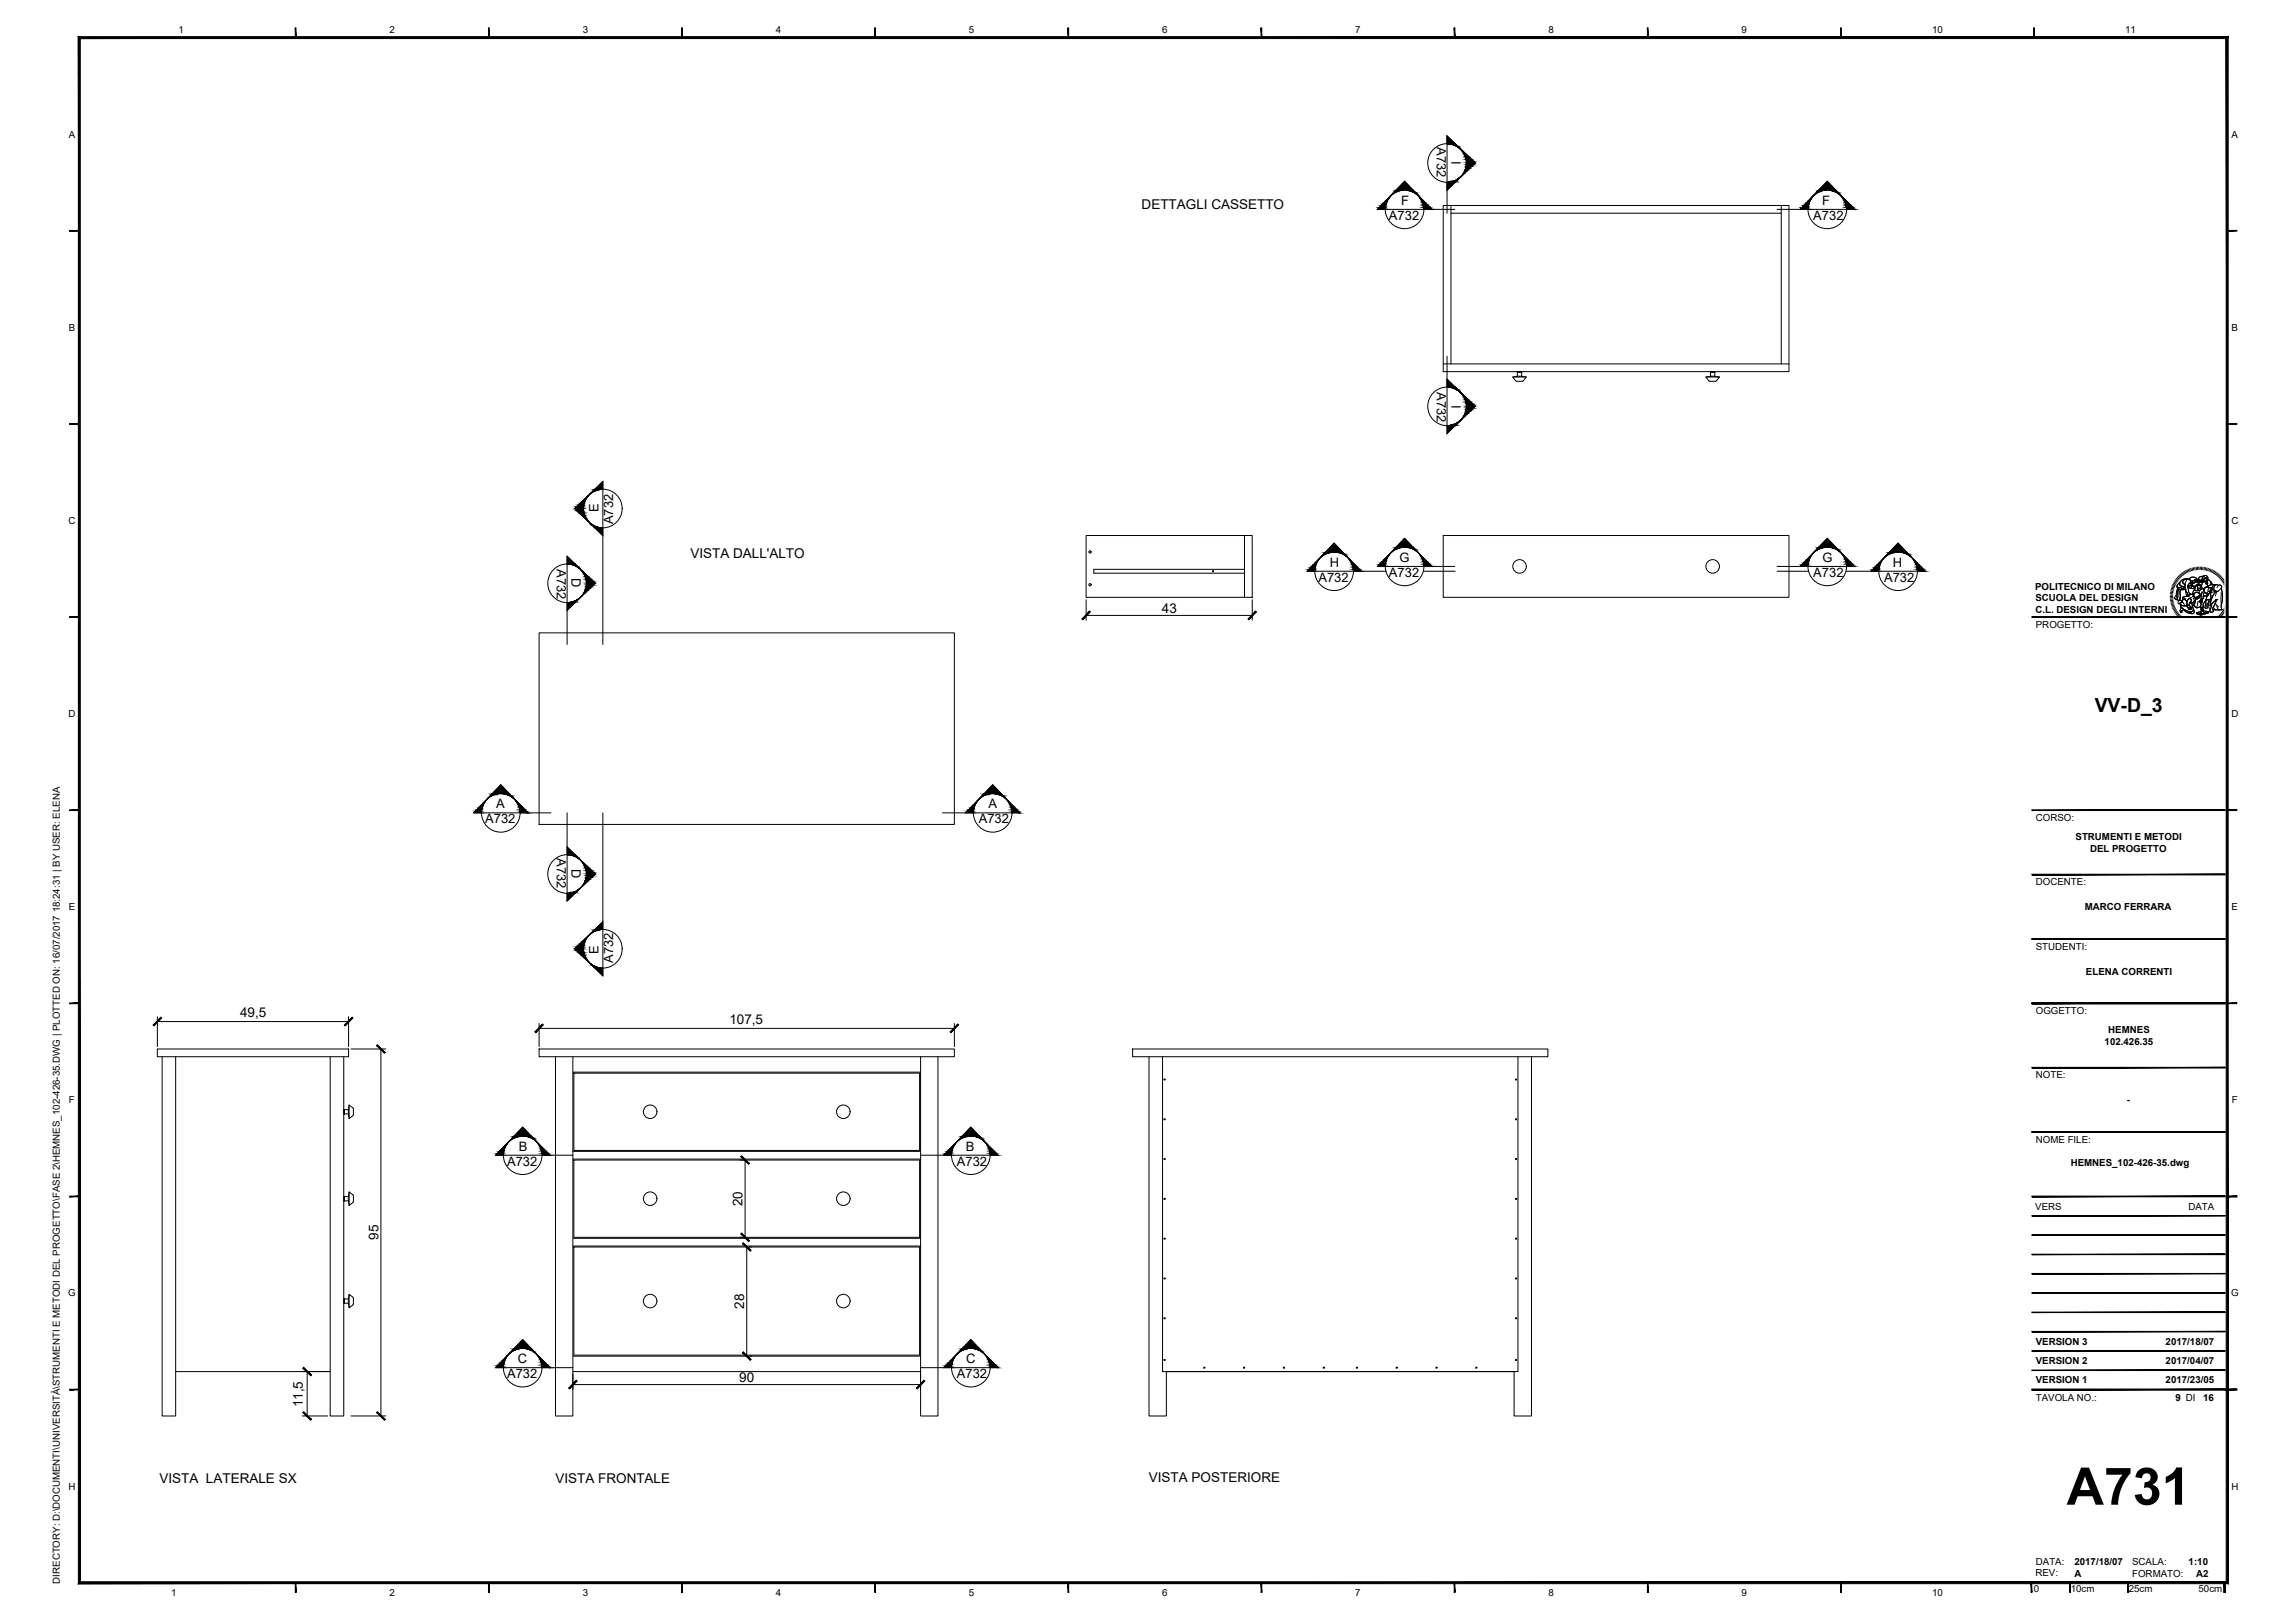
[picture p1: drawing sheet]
<svg xmlns="http://www.w3.org/2000/svg" width="594mm" height="420mm" viewBox="0 0 594 420" stroke-linecap="round" stroke-linejoin="round" font-family="sans-serif">
<defs><g id="words">
<text font-size="13.4" x="535" y="389.5">A731</text>
<text font-size="5" x="542.2" y="184.4">VV-D_3</text>
<g font-size="3.5">
<text x="295.5" y="54.1">DETTAGLI CASSETTO</text>
<text x="178.7" y="144.4">VISTA DALL'ALTO</text>
<text x="300.8" y="158.6">43</text>
<text x="62.1" y="263.3">49,5</text>
<text x="188.8" y="265.1">107,5</text>
<text x="192.2" y="312.2" transform="rotate(-90 192.2 312.2)">20</text>
<text x="97.9" y="321" transform="rotate(-90 97.9 321)">95</text>
<text x="192.6" y="338.9" transform="rotate(-90 192.6 338.9)">28</text>
<text x="191.4" y="357.8">90</text>
<text x="78.4" y="364.3" transform="rotate(-90 78.4 364.3)">11,5</text>
<text x="41.3" y="383.8">VISTA LATERALE SX</text>
<text x="143.8" y="383.8">VISTA FRONTALE</text>
<text x="297.4" y="383.8">VISTA POSTERIORE</text>
</g>
<g font-size="3.4">
<text x="371.9" y="38.2" transform="rotate(90 371.9 38.2)">A732</text>
<text x="375.7" y="41.6" transform="rotate(90 375.7 41.6)">I</text>
<text x="362.7" y="53.1">F</text>
<text x="471.7" y="53.1">F</text>
<text x="359.5" y="56.9">A732</text>
<text x="469.4" y="56.9">A732</text>
<text x="371.9" y="101.6" transform="rotate(90 371.9 101.6)">A732</text>
<text x="375.7" y="104.9" transform="rotate(90 375.7 104.9)">I</text>
<text x="154.9" y="132.7" transform="rotate(-90 154.9 132.7)">E</text>
<text x="158.7" y="135.7" transform="rotate(-90 158.7 135.7)">A732</text>
<text x="144.1" y="147.4" transform="rotate(90 144.1 147.4)">A732</text>
<text x="147.9" y="149.7" transform="rotate(90 147.9 149.7)">D</text>
<text x="344.2" y="146.7">H</text>
<text x="359.5" y="149.3">A732</text>
<text x="362.2" y="145.5">G</text>
<text x="469.4" y="149.3">A732</text>
<text x="471.8" y="145.5">G</text>
<text x="490" y="146.7">H</text>
<text x="341.3" y="150.6">A732</text>
<text x="487.7" y="150.6">A732</text>
<text x="128.4" y="209.3">A</text>
<text x="255.9" y="209.3">A</text>
<text x="125.6" y="213.1">A732</text>
<text x="253.4" y="213.1">A732</text>
<text x="144.1" y="222.2" transform="rotate(90 144.1 222.2)">A732</text>
<text x="147.9" y="225.1" transform="rotate(90 147.9 225.1)">D</text>
<text x="154.9" y="246.9" transform="rotate(-90 154.9 246.9)">E</text>
<text x="158.7" y="249.2" transform="rotate(-90 158.7 249.2)">A732</text>
<text x="134.3" y="297.9">B</text>
<text x="250" y="297.9">B</text>
<text x="131.3" y="301.7">A732</text>
<text x="247.7" y="301.7">A732</text>
<text x="134.1" y="353">C</text>
<text x="250.1" y="353">C</text>
<text x="131.3" y="356.7">A732</text>
<text x="247.7" y="356.7">A732</text>
</g>
<g font-size="2.5">
<text x="46.2" y="8.6">1</text>
<text x="100.8" y="8.6">2</text>
<text x="150.8" y="8.6">3</text>
<text x="200.8" y="8.6">4</text>
<text x="250.8" y="8.6">5</text>
<text x="300.8" y="8.6">6</text>
<text x="350.8" y="8.6">7</text>
<text x="400.8" y="8.6">8</text>
<text x="450.8" y="8.6">9</text>
<text x="500.1" y="8.6">10</text>
<text x="550.1" y="8.6">11</text>
<text x="17.8" y="35.6">A</text>
<text x="577.7" y="35.6">A</text>
<text x="17.8" y="85.6">B</text>
<text x="577.7" y="85.6">B</text>
<text x="17.7" y="135.6">C</text>
<text x="577.6" y="135.6">C</text>
<text x="526.8" y="152.7">POLITECNICO DI MILANO</text>
<text x="526.9" y="155.7">SCUOLA DEL DESIGN</text>
<text x="526.9" y="158.7">C.L. DESIGN DEGLI INTERNI</text>
<text x="527" y="162.5">PROGETTO:</text>
<text x="17.7" y="185.6">D</text>
<text x="577.6" y="185.6">D</text>
<text x="527" y="212.5">CORSO:</text>
<text x="537.3" y="217.4">STRUMENTI E METODI</text>
<text x="541" y="220.5">DEL PROGETTO</text>
<text x="527" y="229.2">DOCENTE:</text>
<text x="17.8" y="235.6">E</text>
<text x="539.7" y="235.6">MARCO FERRARA</text>
<text x="577.7" y="235.6">E</text>
<text x="527" y="245.9">STUDENTI:</text>
<text x="540" y="252.3">ELENA CORRENTI</text>
<text x="527" y="262.5">OGGETTO:</text>
<text x="545.7" y="267.5">HEMNES</text>
<text x="544.8" y="270.5">102.426.35</text>
<text x="527" y="279.2">NOTE:</text>
<text x="17.9" y="285.6">F</text>
<text x="550.5" y="285.6">-</text>
<text x="577.7" y="285.6">F</text>
<text x="527" y="295.9">NOME FILE:</text>
<text x="536" y="301.8">HEMNES_102-426-35.dwg</text>
<text x="526.9" y="313.1">VERS</text>
<text x="566.5" y="313.1">DATA</text>
<text x="17.6" y="335.6">G</text>
<text x="577.5" y="335.6">G</text>
<text x="527" y="353.1">VERSION 2</text>
<text x="527" y="348.1">VERSION 3</text>
<text x="560.6" y="353.1">2017/04/07</text>
<text x="560.6" y="348.1">2017/18/07</text>
<text x="527" y="358.1">VERSION 1</text>
<text x="560.6" y="358.1">2017/23/05</text>
<text x="527" y="362.7">TAVOLA NO.:</text>
<text x="563.2" y="362.7">9 DI</text>
<text x="570.3" y="362.7">16</text>
<text x="17.7" y="385.6">H</text>
<text x="577.6" y="385.6">H</text>
<text x="527" y="405.2">DATA:</text>
<text x="537" y="405.1">2017/18/07</text>
<text x="551.9" y="405.1">SCALA:</text>
<text x="566.5" y="405.1">1:10</text>
<text x="15.5" y="410" transform="rotate(-90 15.5 410)">DIRECTORY: D:\DOCUMENTI\UNIVERSITÀ\STRUMENTI E METODI DEL PROGETTO\FASE 2\HEMNES_102-426-35.DWG | PLOTTED ON: 16/07/2017 18:24:31 | BY USER: ELENA</text>
<text x="44.3" y="413.1">1</text>
<text x="100.8" y="413.1">2</text>
<text x="150.8" y="413.1">3</text>
<text x="200.8" y="413.1">4</text>
<text x="250.8" y="413.1">5</text>
<text x="300.8" y="413.1">6</text>
<text x="350.8" y="413.1">7</text>
<text x="400.8" y="413.1">8</text>
<text x="450.8" y="413.1">9</text>
<text x="500.1" y="413.1">10</text>
<text x="526.5" y="412.2">0</text>
<text x="526.9" y="408.1">REV:</text>
<text x="536.1" y="412.2">10cm</text>
<text x="537" y="408.1">A</text>
<text x="551" y="412.2">25cm</text>
<text x="551.9" y="408.1">FORMATO:</text>
<text x="568.5" y="408.1">A2</text>
<text x="569.1" y="412.2">50cm</text>
</g>
</g></defs>
<!-- layer: 0 -->
<g fill="none" stroke="#000" stroke-width=".26">
<path d="M373.6 53.2h89.5v43h-89.5zM375.6 53.2v41M375.6 55.2h85.5M461.1 53.2v41M373.6 94.2h89.5M391.6 97.6l1.2-.2 2.3 .2-1.1 1.1h-1.5zM391.6 97.6h3.5M392.8 96.4v1M392.8 96.4l-.1-.2h1.2v1.2M393.9 96.3l-1.1 .1M441.6 97.6l1.2-.2 2.3 .2-1.1 1.1h-1.5zM441.6 97.6h3.5"/>
<path d="M442.8 96.4h1.1M442.8 96.4v1M442.8 96.4l-.1-.2h1.2v.2M443.9 96.4v1M281.1 138.6h43v16h-43zM322.1 138.6v16M373.6 138.6h89.5v16h-89.5zM322.1 147.4h-39v1h39M139.5 163.8h107.5v49.6h-107.5zM40.7 271.6h49.5v2h-49.5zM42 273.6v93h3.5v-93M85.5 273.6v93h3.5v-93"/>
<path d="M139.5 271.6h107.5v2h-107.5zM143.8 273.6v93h4.5v-93M148.3 277.6h90M148.5 277.8h89.5v20h-89.5zM238.3 273.6v93h4.5v-93M293.2 271.6h107.5v2h-107.5zM297.4 273.6v93h4.5v-11.5h90v11.5h4.5v-93M300.9 273.6v81.5h92v-81.5M89.2 287.3v1.1M89.2 287.3h1M89.2 288.4h1M89.2 287.3l-.2-.1v1.2h.2"/>
<path d="M90.4 286.1v3.5M91.5 287.1l-1.1-1-.2 1.2 .2 2.3 1-.9 .1-1.6M148.3 298.1h90M89.2 309.8v1.1M89.2 309.8h1M89.2 310.9h1M89.2 309.8l-.2-.1v1.2h.1M89.2 310.9h-.1M90.4 308.6l1.1 1-.1 1.6-1 .9-.2-1.2zM90.4 308.6v3.5M148.3 300.1h90M148.5 300.3h89.5v20h-89.5z"/>
<path d="M89.2 336.3v1.1M89.2 336.3h1M89.2 337.4h1M89.2 336.3l-.2-.1v1.2h.2M90.4 335.1l1.1 1-.1 1.6-1 .9-.2-1.2zM90.4 335.1v3.5M148.3 320.6h90M148.3 322.6h90M148.5 322.8h89.5v28h-89.5zM45.5 355.1h40M148.3 355.1h90M148.3 351.1h90"/>
<circle cx="282.2" cy="142.9" r=".3"/>
<circle cx="282.2" cy="151.4" r=".3"/>
<circle cx="314" cy="147.9" r=".15"/>
<circle cx="393.3" cy="146.6" r="1.75"/>
<circle cx="443.3" cy="146.6" r="1.75"/>
<circle cx="301.4" cy="279.5" r=".15"/>
<circle cx="392.4" cy="279.5" r=".15"/>
<circle cx="168.3" cy="287.8" r="1.75"/>
<circle cx="218.3" cy="287.8" r="1.75"/>
<circle cx="301.4" cy="289.8" r=".15"/>
<circle cx="392.4" cy="289.8" r=".15"/>
<circle cx="168.3" cy="310.3" r="1.75"/>
<circle cx="218.3" cy="310.3" r="1.75"/>
<circle cx="301.4" cy="310.4" r=".15"/>
<circle cx="301.4" cy="300.1" r=".15"/>
<circle cx="392.4" cy="300.1" r=".15"/>
<circle cx="392.4" cy="310.4" r=".15"/>
<circle cx="168.3" cy="336.8" r="1.75"/>
<circle cx="218.3" cy="336.8" r="1.75"/>
<circle cx="301.4" cy="331" r=".15"/>
<circle cx="301.4" cy="320.7" r=".15"/>
<circle cx="392.4" cy="331" r=".15"/>
<circle cx="392.4" cy="320.7" r=".15"/>
<circle cx="301.4" cy="341.3" r=".15"/>
<circle cx="301.4" cy="352.1" r=".15"/>
<circle cx="311.7" cy="354.1" r=".15"/>
<circle cx="322" cy="354.1" r=".15"/>
<circle cx="332.3" cy="354.1" r=".15"/>
<circle cx="342.6" cy="354.1" r=".15"/>
<circle cx="351.2" cy="354.1" r=".15"/>
<circle cx="361.5" cy="354.1" r=".15"/>
<circle cx="371.8" cy="354.1" r=".15"/>
<circle cx="382.1" cy="354.1" r=".15"/>
<circle cx="392.4" cy="352.1" r=".15"/>
<circle cx="392.4" cy="341.3" r=".15"/>
</g>
<!-- layer: G-ANNO-LOGO -->
<g fill="none" stroke="#000" stroke-width=".26">
<path d="M561.8 154.4h.6M561.8 154.1h.6M561.8 153.7l.7 .1M561.8 153.3l.7 .1M561.9 153l.7 .1M562 152.6l.6 .2M562.1 152.3l.6 .2M562.2 152l.6 .2M562.3 151.6l.6 .3M562.4 151.3l.7 .3M562.4 154.7l-.6 .1M562.5 155.1h-.7"/>
<path d="M562.5 155.4l-.7 .1M562.6 155.7l-.7 .1M562.6 151l.6 .3M562.6 156l-.6 .2M562.7 156.3l-.7 .2M562.8 150.7l.5 .3M562.8 156.6l-.6 .3M562.9 157l-.6 .2M562.9 150.4l.6 .3M563 157.3l-.6 .2M563.1 150.1l.6 .3M563.2 157.5l-.6 .4"/>
<path d="M563.3 157.8l-.6 .4M563.3 149.8l.6 .4M563.5 158.1l-.6 .4M563.6 149.5l.5 .4M563.7 152h.1M563.7 152v.5M563.7 158.4l-.6 .4M563.7 152.5v-.5l.6 .1a.84 .84 0 0 0 1.3-.1l.1 .6M563.7 152.5h.1M563.8 149.2l.5 .5M563.8 152.5l-.3 .2-.2 1.4-.5 .7 .3 .3M563.8 152.5l-.2 .6-.2 1.3-.3 .7 .4 .2"/>
<path d="M563.8 152.5l1.9 .1M563.8 152.5h.1M563.9 158.7l-.6 .4M563.9 155.4h.1M563.9 155.4h.3M564 151l.3-.2-.1 .3a.83 .83 0 0 0 1 .8l.3 .1-.1 .1a.75 .75 0 0 1-1.1 0l-.3 .1a.45 .45 0 0 1-.5-.3 .45 .45 0 0 1 .2-.6zM564.1 149l.4 .5M564.1 158.9l-.6 .4M564.1 152.6h.4l-.2 .5 .1 1.2-.1 1.1h-.1a.43 .43 0 0 1-.6-.1 .43 .43 0 0 1 .1-.6l.1-1.4zM564.1 156.3h.1M564.1 156.3a.62 .62 0 0 1 .6-.4 .62 .62 0 0 1 .5 .4l.3 .2M564.1 152.6l-.3 .4-.1 1.6-.2 .6 .4 .2"/>
<path d="M564.3 150.8l-.6 .5a.44 .44 0 0 0-.2 .6 .44 .44 0 0 0 .5 .3l.6-.1a.65 .65 0 0 0 1-.1M564.3 159.2l-.5 .4M564.3 156.2a1.21 1.21 0 0 0 1.8 .5M564.3 156.2h.1M564.3 148.7l.5 .5M564.3 156.2a1.15 1.15 0 0 0 1.6 .6l.2-.1M564.4 155.4h.1M564.4 150.5l.6-.5 1.3-.1a.99 .99 0 0 0-1.2 1l.5 .3v.8l-.5-.1a.77 .77 0 0 1-.9-.8zM564.5 156.5v.6l.8 .6 1.9 .9M564.5 156.5l.6 .3 1-.1 .2 .5M564.5 156.5v.6l.6 .5 1.7 .8M564.5 156.5h.1"/>
<path d="M564.5 159.4l-.5 .5M564.5 152.7l-.2 .6 .1 2.1M564.5 152.6h1.2l.6 1.2-.1 .4-.4 .2a.61 .61 0 0 0-.8 .7l.2 .1-.4 .4a.55 .55 0 0 1-.5-.8v-1.7zM564.6 148.5l.4 .5M564.6 157.2l1.6 1a1.02 1.02 0 0 0 1.6-.4 .65 .65 0 0 1 0 .9 .65 .65 0 0 1-.9 .1l-1.3-.6a.44 .44 0 0 0-.5-.3 .44 .44 0 0 0-.3 .4v.3h-.3a.84 .84 0 0 1 .1-1.2zM564.6 157.2v.1a.93 .93 0 0 0-.1 1.3h.1a.2 .2 0 0 0 .2-.2 .2 .2 0 0 0-.1-.2 .52 .52 0 0 1 .4-.3 .52 .52 0 0 1 .5 .3l.9 .5a1.27 1.27 0 0 0 1.5-.1l-.2-.8M564.7 159.6l-.4 .5M564.8 155.6a.51 .51 0 0 0-.8-.1 .51 .51 0 0 0 .1 .8M564.9 148.3l.4 .5M565 159.8l-.4 .6M565.2 148.1l.3 .5M565.3 150.2l.8-.3a.75 .75 0 0 1 .9 .5 .75 .75 0 0 1-.5 1l-.3 .4 .2 .4a1.4 1.4 0 0 0 .6 1.5l.2 .2-.5 .1-.1 .4a.39 .39 0 0 1-.4-.2 .39 .39 0 0 1 0-.5l-.5-1.1-.1-1.3a.62 .62 0 0 1-.5-.5 .62 .62 0 0 1 .2-.6z"/>
<path d="M565.4 155l.7 .7M565.4 155h.1M565.4 155l-.5 .5 .1 .4M565.4 155l.7 .7 .1-.2a.52 .52 0 0 1 .6-.5 .52 .52 0 0 1 .5 .6l-.4 .4 .4 .1M565.4 155l-.5 .5 .1 .4-.7 .3M565.4 155l.2 .2a.73 .73 0 0 1 .5 1v.5M565.5 147.9l.3 .6M565.5 152l-.4-.1a.75 .75 0 0 1-.9-.8l.1-.5 .6-.5 .8-.2a.82 .82 0 0 1 1 .1 .82 .82 0 0 1 0 1.1 .99 .99 0 0 0-.2 1.5 1.05 1.05 0 0 0 .7 1.3l-.5 .1M565.7 152.6h.1M565.8 147.7l.3 .6M565.8 152.9l.2 1.4M566 150.2l-.3 .8-.1 1.1 .6 1.6a.31 .31 0 0 0-.1 .5 .31 .31 0 0 0 .5-.1l.1-.1"/>
<path d="M566.1 147.5l.3 .6M566.1 156.7h.1M566.1 156.7l.2 .5M566.1 156.7l.1-1.2a.52 .52 0 0 1 .6-.5 .52 .52 0 0 1 .5 .6l-.3 .1-.4 1 .8 .7-.4-.1 .1 .4-.3-.4M566.2 154.2l-.4 .2a.61 .61 0 0 0-.8 .7l.2 .1M566.3 157.2h.1M566.3 157.2l.2 .2v.3l.2-.2 .3 .3-.2-.5 .3 .4-.1-.4 .4 .1-.8-.7 .3-.7 .4 .1 .3 1a.8 .8 0 0 1 .1 1 .8 .8 0 0 1-.9 .3M566.3 157.2l.2 .2v.3l.2-.2M566.3 149.9a.99 .99 0 0 0-1.2 1l.5 .3M566.4 147.4l.3 .6M566.6 155a.47 .47 0 0 1 .6 .2 .47 .47 0 0 1-.2 .6l-.4 .9 .8 .7-.4-.1 .1 .4-.3-.4 .2 .5-.3-.3-.2 .2v-.3l-.4-.5v-1.1zM566.6 151.7a.58 .58 0 0 0 .8 .6"/>
<path d="M566.7 149.9h.1M566.7 149.9l.7-.5 1 .2a.3 .3 0 0 1 .4 .3 .3 .3 0 0 1-.4 .3l-.3-.2-.6 .5-.5-.2M566.7 154l-.1 .4-.4-.2-.4 .2a.61 .61 0 0 0-.8 .7l.4-.1M566.7 154h.1M566.7 157.5h.1M566.7 147.2l.3 .7M566.8 158.4h.1M566.8 157.3l.2 .5-.3-.3M566.8 157.3h.1M566.9 149.7l1-.3 .7 .4a.23 .23 0 0 1 .2 .3 .23 .23 0 0 1-.3 .1l-.4-.2v.2l-.7 .3-.7-.5zM566.9 156l.4 .1M567 150.3l.6 .1 .6-.4 .3 .2-.2 .6-.4 .2-.4-.2-.6 .1z"/>
<path d="M567.1 147.1l.2 .7M567.2 153.8l-.5 .2M567.2 153.8h.1M567.2 153.8l.6 .3M567.2 153.8l.6 .3 .4 .6a.76 .76 0 0 1-.3 1.1M567.3 151.4l-.7 .3a.6 .6 0 0 0 .8 .6l-.1-.5 .3-.1M567.3 151.4h.1M567.3 151.4l.3 .3M567.3 156.1h.1M567.3 151.4l-1.1 .5M567.3 151.7l.8 .1-.2 .1a.37 .37 0 0 1-.3 .5 .37 .37 0 0 1-.4-.4zM567.3 156.2l.3 1a.79 .79 0 0 1 .1 .9 .79 .79 0 0 1-.9 .3"/>
<path d="M567.3 151.4l-1 .5M567.4 151.2l.1-.4-.6 .1-.7 1M567.4 151.2h.1M567.4 151.2l-.1 .2M567.4 154.7l-.8 .2M567.4 147l.2 .7M567.5 150.8l-.4 .5M567.6 151.7h.1M567.6 154.4h.1M567.6 154.4l.7 .5M567.7 151.7h.1M567.7 151.7l-.2 .1"/>
<path d="M567.7 150.9l-.2-.1-.6 .2M567.7 150.9h.1M567.7 154.8l.3 .6-.1 .4M567.8 154.1h.1M567.8 154.1l.4 .6M567.8 154.1l.1-.4a.86 .86 0 0 1 1.3-.1l.3 .3a.25 .25 0 0 1 .1 .4 .25 .25 0 0 1-.4 0l-1 .4M567.8 147l.1 .6M567.8 156.7l.8 .6M567.8 153.8l.6-.5 .6 .1 .5 .4a.29 .29 0 0 1 .1 .5 .29 .29 0 0 1-.5 0l-.2 .2a.5 .5 0 0 1-.6 .3 .5 .5 0 0 1-.4-.5zM567.9 155.8h.1M567.9 155.8l-.6 .3M568 150.8h.1"/>
<path d="M568.1 150.4l.1 .1M568.1 156.1h.1M568.1 156.1l-.6 .8M568.1 152.7a1.29 1.29 0 0 0-.5 1.3M568.1 156.1v.9M568.1 146.9l.1 .7M568.2 150.4l-.1 .1M568.2 150.8l-.5 .1M568.2 150.8h.1M568.2 154.7l.8-.3a.21 .21 0 0 1 .4-.1 .2 .2 0 0 1-.2 .3v.2l-.4 .2-.5-.1zM568.2 154.7h.1M568.2 154.7l.1 .5"/>
<path d="M568.2 155.5l-.1 .6M568.3 155l-.2 1.1-.3 .6 .3 .3a.87 .87 0 0 0 1.4 .1l.2 .1M568.3 155.2h.1M568.3 155.2l-.1 .4-.3 .2M568.4 154.8l-.1 .1M568.5 150.6l.7-.2a.22 .22 0 0 1 .3 .2 .22 .22 0 0 1-.2 .3zM568.5 146.8l.1 .7M568.5 150.2l-.3 .6M568.5 150.2h.1M568.6 158.6l2-.5 1.2 .3-2.1 .6zM568.6 158.6l1.1 .4v.3l-1.1-.4zM568.6 158.6h.1"/>
<path d="M568.6 151.3h.8l.5 .9a.23 .23 0 0 1 0 .4 .23 .23 0 0 1-.3-.1 .23 .23 0 0 1 .1-.3l-.2-.7a.43 .43 0 0 0-.7-.1 .43 .43 0 0 0 .1 .7 .48 .48 0 0 1 0 .8 .48 .48 0 0 1-.8-.2l-.1-.2zM568.8 151.4l.3-.1 .4 .2 .2 .5a.63 .63 0 0 1-.1 .6 .63 .63 0 0 1-.7 .2zM568.8 152.9h.1M568.8 146.8l.1 .7M568.9 150.4l.3-.4 .5 .3 .1 .3-.3 .1-.2-.3v.1M568.9 150.4l.4 .1M568.9 150.4h.1M568.9 150.4l.1-.3h.4l.4 .4-.3 .2M568.9 152.9h.1M568.9 154.9h.1M568.9 155.8l-.3 1.5 1-.2M569 154.5l.1 .1"/>
<path d="M569 154.8h.1M569.1 154.6h-.1M569.1 151.6h.1M569.2 151.5l-.2 .2M569.2 146.8v.7M569.3 154.5h.1M569.3 150.5a.45 .45 0 0 0-.8 .1h.2a.41 .41 0 0 0 .4 .3 .41 .41 0 0 0 .4-.3l-.2-.2v.2M569.3 150.5h.1M569.3 155.6l.3 .1 .2-.6 .4-.1-.5 1.3a.23 .23 0 0 0 0-.4 .23 .23 0 0 0-.3 0zM569.3 152.9v.7M569.4 154.3l-.2 .5a.51 .51 0 0 1-.8 0M569.4 151.4l.2 .3-.1 .1"/>
<path d="M569.5 151.6a.43 .43 0 0 0-.7-.2 .43 .43 0 0 0 .1 .7 .5 .5 0 0 1-.1 .8 .5 .5 0 0 1-.7-.4l.4-1 .7-.3 .4 .3 .4 .8a.23 .23 0 0 1-.3 .3 .23 .23 0 0 1-.2-.3M569.5 146.8v.7M569.6 151.9l-.2 .1M569.6 151.7a.41 .41 0 0 1 0 .6 .41 .41 0 0 1-.6-.1h-.1M569.6 152.6l-.3 .3h-.4M569.7 157.2h.1M569.7 159.1h.1M569.7 159l2.1-.6-.1 .3-2 .6zM569.7 159v.2M569.8 151.7l.1 .5M569.8 151.7h.1M569.8 150.6v-.1a.91 .91 0 0 1 0 1.2"/>
<path d="M569.8 150.6h.1M569.8 158.3l.8-.2 1.1 .3-2 .6-1.1-.4v.3l1.1 .4 2-.6v-.3M569.8 158.3h.1M569.8 150.6v-.1a1 1 0 0 1 0 1.3M569.8 158.3l-1.2 .3M569.8 155.1h.1M569.8 155.1l-.2 .6h-.4l.2 .2a.23 .23 0 0 1 .3 0 .23 .23 0 0 1 0 .4l.2-.3-.2 1.2M569.8 155.7l-.1 .6 .2-.3M569.8 155.1l-.2 .3a.2 .2 0 0 1 0 .3 .2 .2 0 0 1-.3-.1l.2 .3h.3M569.8 157.8h.1M569.8 150.2l.2 .4M569.9 146.8v.7"/>
<path d="M570 155.5l-.2 .2v-.2M570 153.2l-.2 1.3M570 152.4l.4 .2M570.1 157.2l.1-.1 .2 1.1-.3-.6-.3 .7zM570.1 157.2l.1-.1 .2 1.4-.3-.9-.4 1.1zM570.1 154.3l-.3 .3-.1 .5M570.2 155h.1M570.2 155l-.4 .1M570.2 153.2l-.4 .9M570.3 146.8l-.1 .7M570.3 149.2l-.3 .8 .1 .8 .2-.1 .1-.5a.61 .61 0 0 1 .8-.6l.1 .4-.2 .4v.8l.1-.2M570.3 149.2h.1"/>
<path d="M570.3 149.2l.5-.2 .6 .2 .1 1.1-.3 .7M570.3 149.2l-.5 .1a.63 .63 0 0 0-.6 .7l.5 .3 .1 .3M570.3 149.2l-.3 .8 .1 .8 .2-.1 .1-.4M570.3 149.2l-.3 .8 .1 .8 .2-.1 .1-.5a.61 .61 0 0 1 .8-.6l.1 .4-.3 1.1 .1 .1 .1-.2M570.3 149.2l-.5 .1a.61 .61 0 0 0-.6 .7M570.4 150.3h.1M570.4 150.3a.4 .4 0 0 0 .2 .3 .4 .4 0 0 0 .5-.1v.7l.1-.2M570.4 150.3l.2 .3 .5-.1M570.5 152.4l.2-.1a1.52 1.52 0 0 1 1.9 .1l-.2 .6a1.52 1.52 0 0 1-1.2 .8l-.6-.6zM570.5 150h.3M570.5 154.4h.1M570.5 154.4l-.3 .6"/>
<path d="M570.5 154.3l.9-.1-.7 1.6a1.32 1.32 0 0 0-.4 1.4h-.2l-.3 .6-.2-.9zM570.6 154.4l-1 2.5 .2 .9M570.6 149.7h.3a.29 .29 0 0 1 .4 0 .29 .29 0 0 1 0 .3l-.2 .4a.4 .4 0 0 1-.4 .2 .4 .4 0 0 1-.3-.3zM570.6 150.4l.1 .1M570.6 153.3v.1a.63 .63 0 0 0-.1 .9l1-.1 .4-.6M570.6 146.9l-.1 .6M570.6 150v.1M570.6 153.3l-.2-.5 .1-.4-.6-.2v.3l-.5 .4h-1.1l-.2-.2-.5 .8v.5l.2 .1 .5-.7h.6l.6 .3a.4 .4 0 0 1 .2 .5 .4 .4 0 0 1-.4 .3l-.1 .3-.4 .3-.6-.4M570.6 153.3h.1M570.6 153.3v.1a.66 .66 0 0 0-.1 1M570.7 150.3l.1 .1M571 146.9l-.2 .7"/>
<path d="M571 150.2h.2M571 155.4h.1M571 155.3h.1M571.1 155.3l.7-.1-.1 .6-.4 .7 .2 .8-.2 .1-.6-.1zM571.1 150.2l-.1 .1M571.2 151h.1M571.2 151l.1 .2a.49 .49 0 0 0 .3 .4 .49 .49 0 0 0 .5-.1l.6-.2-.3-.3M571.2 151l.4 .7-.3 .2M571.3 151l.3 .6M571.3 153.5h.1M571.3 147l-.2 .7M571.3 151.9h.1"/>
<path d="M571.3 151.9l1.2 .4M571.3 151.9l-.8 .5M571.4 154.2l-.7 1.6a1.32 1.32 0 0 0-.4 1.4l-.1 .1M571.4 154.2h.1M571.5 153.4l-.3 .1M571.5 150l-.3 1M571.5 150h.1M571.5 150l.8 .7M571.5 150l.5 .4 .4 .6M571.5 153.7l-.1 .1M571.7 147.1l-.2 .7M571.8 155.2h.1"/>
<path d="M571.8 155.2l-.8 .1M571.8 155.2l-.5 1.3 .2 .8-.2 .1-.6-.1 .3-2M571.9 153.6l-.5 .6-.4 1.1M571.9 153.6h.1M571.9 153.6l.2-.4 .2 .1-.1 1.9M572 147.2l-.2 .7M572.1 153.1l-.1 .4M572.1 152.1l.3 .1 .2 .3M572.1 150.9l.6 .4M572.1 156.7h.1M572.2 155.2h.1M572.2 155.2h-.4"/>
<path d="M572.2 156.5l-.1 .3 .3 .2M572.3 150.7h.1M572.3 150.7l.1 .3M572.3 147.4l-.2 .6M572.3 153.3v1.4l-.3 .9a1.81 1.81 0 0 0 0 2l.2 .2M572.4 151h.1M572.5 156.3l1.1-1-.5 1.6a1.24 1.24 0 0 0-.2 1.4l-.2 .1a.4 .4 0 0 1-.6 0 .4 .4 0 0 1 .1-.6zM572.5 152.3h.1M572.5 152.3a1.04 1.04 0 0 1 .6-.9 1.04 1.04 0 0 1 1.1 .1 .56 .56 0 0 1 .8 .2 .56 .56 0 0 1-.2 .8l-.3 .2a1.09 1.09 0 0 1-1.9-.2M572.6 152.6l-.5 .5a.64 .64 0 0 1-.3 .7 .64 .64 0 0 1-.7-.1l-.3-.2a.75 .75 0 0 1 0-1.2l.5-.2a.33 .33 0 0 1 .5 .1 .33 .33 0 0 1-.2 .5v.1a.24 .24 0 0 0 .2 .4 .24 .24 0 0 0 .2-.3l.2-.3-.1-.5-.6-.2-.7 .2-.4 .4 .1 .3M572.6 152.6h.1M572.6 152.5v.1"/>
<path d="M572.6 154.1l.1 .5M572.7 147.5l-.3 .6M573 147.7l-.3 .6M573.1 153.2l-.9 .1M573.1 157.5l.6 .4M573.2 151.4a2.29 2.29 0 0 0-1.9 .5M573.2 151.4h.1M573.2 151.4l-.7 .9M573.3 147.8l-.4 .6M573.3 151.3a2.51 2.51 0 0 0-2 .6M573.5 156.3l.8 .8M573.5 153.2a6.8 6.8 0 0 0-1.4 3.5"/>
<path d="M573.6 151.4a.91 .91 0 0 0-.6 1 .91 .91 0 0 0 1 .7M573.6 148l-.4 .6M573.6 155.3h.1M573.6 155.3l-1.5 1.4M573.6 155.3l-.5 1.6a1.28 1.28 0 0 0-.2 1.4l-.2 .2a.41 .41 0 0 1-.6-.1 .41 .41 0 0 1 .1-.6l.3-1.5M573.7 159.9l.4 .6M573.8 153.2l-.3 1.1M573.9 156.7l.1 .8 .5 .4M573.9 148.2l-.4 .6M574 159.7l.4 .5M574 153.1a1.04 1.04 0 0 0-1.1 1l-.6 1.4-.2 1.2M574 153.1h.1"/>
<path d="M574 153.1a.86 .86 0 0 1-.9-.8 .86 .86 0 0 1 .9-.9l.1 .1a.68 .68 0 0 1 1 .5v.1a.64 .64 0 0 0 .1 .9v.4a8.2 8.2 0 0 1-.2 3.6l.3 .8-2 .1a.45 .45 0 0 1-.6-.3 .45 .45 0 0 1 .3-.6l.5-1.1 .1-.6M574.1 155.2l-.5 .1M574.1 151.8l-.2 .3M574.2 148.4l-.4 .6M574.2 159.5l.5 .5M574.4 159.3l.5 .5M574.4 148.7l-.4 .5M574.7 159l.5 .5M574.7 148.9l-.5 .5M574.9 158.8l.5 .4M574.9 153.4l.1 3.3M575 149.2l-.5 .4"/>
<path d="M575 152.3a9.8 9.8 0 0 1 0 5l.3 .5h-2.5M575.1 158.5l.5 .4M575.2 149.4l-.5 .5M575.3 158.3l.5 .3M575.4 158l.6 .3M575.4 149.7l-.5 .4M575.6 157.7l.6 .3M575.6 150l-.5 .4M575.7 157.4l.6 .3M575.8 150.3l-.5 .3M575.9 157.1l.6 .3M576 156.8l.6 .2"/>
<path d="M576 150.6l-.6 .3M576.1 156.5l.6 .2M576.2 156.2l.6 .2M576.2 150.9l-.6 .3M576.2 155.9l.7 .1M576.3 155.6l.7 .1M576.4 155.2l.6 .1M576.4 151.2l-.6 .3M576.4 154.9l.7 .1M576.4 154.7h.7M576.5 151.5l-.6 .3M576.6 151.9l-.6 .2"/>
<path d="M576.7 152.2l-.6 .2M576.8 152.6l-.6 .1M576.9 152.9l-.6 .1M577 153.3l-.7 .1M577 153.6l-.6 .1M577.1 154h-.7M577.1 154.3h-.7M565.2 160l-.4 .6M565.5 160.2l-.4 .6M565.8 160.4l-.4 .6M566.1 160.6l-.4 .6M566.3 160.7l-.3 .6"/>
<path d="M566.6 160.8l-.2 .7M566.9 161l-.2 .6M567.3 161.1l-.3 .6M567.6 161.2l-.2 .6M567.9 161.2l-.2 .7M568.2 161.3l-.1 .7M568.5 161.4l-.1 .6M568.8 161.4v.7M569.2 161.4l-.1 .7M569.5 161.4v.7M569.8 161.4l.1 .7M570.1 161.4l.1 .7"/>
<path d="M570.5 161.3l.1 .7M570.8 161.3l.1 .6M571.1 161.2l.2 .7M571.4 161.1l.2 .7M571.7 161l.3 .7M572 160.9l.3 .6M572.3 160.8l.3 .6M572.6 160.6l.3 .6M572.9 160.5l.3 .6M573.2 160.3l.3 .6M573.5 160.1l.3 .6"/>
</g>
<!-- layer: G-ANNO-TTLB -->
<g fill="#fff" stroke="#fff" stroke-width=".26">
<path d="M551 159.7l30.7 4.3-5.7-4.3zM551 159.7l30.7 4.3h-30.7z"/>
<path d="M576 145.2h5.7l-5.7 14.5zM581.7 145.2l-5.7 14.5 5.7 4.3z"/>
</g>
<path d="M551 159.7h25v-14.5h5.7v18.8h-30.7z" fill="none" stroke="#fff" stroke-width=".26"/>
<g fill="#000" stroke="#000" stroke-width=".26">
<path d="M20.3 9.5l.5 400v-399.5zM20.3 9.5l.5 400-.5 .5zM20.8 409.5l-.5 .5 556-.5zM20.3 410l556-.5 .5 .5zM576.3 10v399.5l.5 .5zM576.3 10l.5-.5v400.5zM20.8 10h555.5l.5-.5zM20.3 9.5h556.5l-556 .5z"/>
<path d="M76.4 7.2l.2 2.5v-2.5zM76.4 7.2l.2 2.5h-.2z"/>
<path d="M126.4 7.2l.2 2.5v-2.5zM126.4 7.2l.2 2.5h-.2z"/>
<path d="M176.4 7.2l.2 2.5v-2.5zM176.4 7.2l.2 2.5h-.2z"/>
<path d="M226.4 7.2l.2 2.5v-2.5zM226.4 7.2l.2 2.5h-.2z"/>
<path d="M276.4 7.2l.2 2.5v-2.5zM276.4 7.2l.2 2.5h-.2z"/>
<path d="M326.4 7.2l.2 2.5v-2.5zM326.4 7.2l.2 2.5h-.2z"/>
<path d="M376.4 7.2l.2 2.5v-2.5zM376.4 7.2l.2 2.5h-.2z"/>
<path d="M426.4 7.2l.2 2.5v-2.5zM426.4 7.2l.2 2.5h-.2z"/>
<path d="M476.4 7.2l.2 2.5v-2.5zM476.4 7.2l.2 2.5h-.2z"/>
<path d="M526.4 7.2l.2 2.5v-2.5zM526.4 7.2l.2 2.5h-.2z"/>
<path d="M18 59.8h2.5v-.1zM18 59.7h2.5l-2.5 .1z"/>
<path d="M576.5 59.8h2.5v-.1zM576.5 59.7h2.5l-2.5 .1z"/>
<path d="M18 109.8h2.5v-.2zM18 109.6h2.5l-2.5 .2z"/>
<path d="M576.5 109.8h2.5v-.2zM576.5 109.6h2.5l-2.5 .2z"/>
<path d="M18 159.8h2.5v-.2zM18 159.6h2.5l-2.5 .2z"/>
<path d="M526 159.8h50v-.2zM526 159.6h50l-50 .2z"/>
<path d="M576.5 159.8h2.5v-.2zM576.5 159.6h2.5l-2.5 .2z"/>
<path d="M18 209.8h2.5v-.2zM18 209.6h2.5l-2.5 .2z"/>
<path d="M526 209.8h50v-.2zM526 209.6h50l-50 .2z"/>
<path d="M576.5 209.8h2.5v-.2zM576.5 209.6h2.5l-2.5 .2z"/>
<path d="M526 226.5h50v-.2zM526 226.3h50l-50 .2z"/>
<path d="M18 259.8h2.5v-.2zM18 259.6h2.5l-2.5 .2z"/>
<path d="M526 243v.2l50-.2zM526 243.2l50-.2v.2z"/>
<path d="M526 259.6v.2l50-.2zM526 259.8l50-.2v.2z"/>
<path d="M526 259.6v.2l50-.2zM526 259.8l50-.2v.2z"/>
<path d="M526 259.6v.2l50-.2zM526 259.8l50-.2v.2z"/>
<path d="M526 259.6v.2l50-.2zM526 259.8l50-.2v.2z"/>
<path d="M526 243.2h50v-.2zM526 243h50l-50 .2z"/>
<path d="M576.5 259.8h2.5v-.2zM576.5 259.6h2.5l-2.5 .2z"/>
<path d="M526 276.3v.2l50-.2zM526 276.5l50-.2v.2z"/>
<path d="M526 293v.2l50-.2zM526 293.2l50-.2v.2z"/>
<path d="M526 293v.2l50-.2zM526 293.2l50-.2v.2z"/>
<path d="M18 309.8h2.5v-.1zM18 309.7h2.5l-2.5 .1z"/>
<path d="M526 319.7h50zM526 319.8l50-.1z"/>
<path d="M526 314.7h50zM526 314.8l50-.1z"/>
<path d="M526 309.7v.1l50-.1zM526 309.8l50-.1v.1z"/>
<path d="M576.5 309.8h2.5v-.1zM576.5 309.7h2.5l-2.5 .1z"/>
<path d="M576.5 309.8h2.5v-.1zM576.5 309.7h2.5l-2.5 .1z"/>
<path d="M526 339.7h50zM526 339.8l50-.1z"/>
<path d="M526 334.7h50zM526 334.8l50-.1z"/>
<path d="M526 329.7h50zM526 329.8l50-.1z"/>
<path d="M526 324.7h50zM526 324.8l50-.1z"/>
<path d="M18 359.8h2.5v-.2zM18 359.6h2.5l-2.5 .2z"/>
<path d="M526 359.6v.2l50-.2zM526 359.8l50-.2v.2z"/>
<path d="M526 359.6v.2l50-.2zM526 359.8l50-.2v.2z"/>
<path d="M526 354.7h50zM526 354.8l50-.1z"/>
<path d="M526 349.7h50zM526 349.8l50-.1z"/>
<path d="M526 344.7h50zM526 344.8l50-.1z"/>
<path d="M576 359.8h2.5v-.2zM576 359.6h2.5l-2.5 .2z"/>
<path d="M576 359.8h2.5v-.2zM576 359.6h2.5l-2.5 .2z"/>
<path d="M576.5 359.8h2.5v-.2zM576.5 359.6h2.5l-2.5 .2z"/>
<path d="M576.5 359.8h2.5v-.2zM576.5 359.6h2.5l-2.5 .2z"/>
<path d="M76.4 409.7l.2 2.5v-2.5zM76.4 409.7l.2 2.5h-.2z"/>
<path d="M126.4 409.7l.2 2.5v-2.5zM126.4 409.7l.2 2.5h-.2z"/>
<path d="M176.4 409.7l.2 2.5v-2.5zM176.4 409.7l.2 2.5h-.2z"/>
<path d="M226.4 409.7l.2 2.5v-2.5zM226.4 409.7l.2 2.5h-.2z"/>
<path d="M276.4 409.7l.2 2.5v-2.5zM276.4 409.7l.2 2.5h-.2z"/>
<path d="M326.4 409.7l.2 2.5v-2.5zM326.4 409.7l.2 2.5h-.2z"/>
<path d="M376.4 409.7l.2 2.5v-2.5zM376.4 409.7l.2 2.5h-.2z"/>
<path d="M426.4 409.7l.2 2.5v-2.5zM426.4 409.7l.2 2.5h-.2z"/>
<path d="M476.4 409.7l.2 2.5v-2.5zM476.4 409.7l.2 2.5h-.2z"/>
<path d="M525.8 409.7v2.5h.1zM525.8 409.7h.1v2.5z"/>
<path d="M535.8 409.7l.1 2.5v-2.5zM535.8 409.7l.1 2.5h-.1z"/>
<path d="M550.8 409.7l.1 2.5v-2.5zM550.8 409.7l.1 2.5h-.1z"/>
<path d="M575.6 409.7l.5 2.5v-2.5zM575.6 409.7l.5 2.5h-.5z"/>
</g>
<!-- layer: simboli -->
<g fill="none" stroke="#000" stroke-width=".26">
<path d="M374.6 35.2l7.3 7-7.3 7zM363.6 46.9l7 7.3h-14zM370.6 54.2h6M374.6 49.2v6M460 54.2h6M473 46.9l7 7.3h-14zM374.6 92.2v6M381.9 105.2l-7.3-7v12M148.8 131.6l7.2-7v14zM156 138.6v28.2M363.6 139.4l7 7.2h-14zM473 139.4l7 7.2h-14z"/>
<path d="M146.8 144l7.3 7-7.3 7zM146.8 158v8.8M345.3 140.6l7 7.3h-14zM352.3 147.9h6.5M368.5 147.9h8.2M370.6 146.6h6M460 146.6h6M460 147.9h8.2M477.8 147.9h6.5M491.3 140.6l7 7.3h-14zM129.6 203.2l7 7.2h-14zM136.6 210.4h6"/>
<path d="M146.8 219.3l7.3 7-7.3 7zM146.8 210.4v8.9M156 210.4v28.2M244 210.4h6M257 203.2l7 7.2h-14zM148.8 245.6l7.2-7v14zM135.3 291.8l7 7.3h-14zM142.3 299.1h6M238.3 299.1h6M251.3 291.8l7 7.3h-14zM135.3 346.8l7 7.3h-14zM142.3 354.1h6"/>
<path d="M238.3 354.1h6M251.3 346.8l7 7.3h-14z"/>
<circle cx="363.6" cy="54.2" r="5"/>
<circle cx="374.6" cy="42.2" r="5"/>
<circle cx="473" cy="54.2" r="5"/>
<circle cx="374.6" cy="105.2" r="5"/>
<circle cx="156.1" cy="131.6" r="5"/>
<circle cx="146.8" cy="151" r="5"/>
<circle cx="345.3" cy="147.9" r="5"/>
<circle cx="363.6" cy="146.6" r="5"/>
<circle cx="473" cy="146.6" r="5"/>
<circle cx="491.3" cy="147.9" r="5"/>
<circle cx="129.6" cy="210.4" r="5"/>
<circle cx="257" cy="210.4" r="5"/>
<circle cx="146.8" cy="226.3" r="5"/>
<circle cx="156.1" cy="245.6" r="5"/>
<circle cx="135.3" cy="299.1" r="5"/>
<circle cx="251.3" cy="299.1" r="5"/>
<circle cx="135.3" cy="354.1" r="5"/>
<circle cx="251.3" cy="354.1" r="5"/>
</g>
<g fill="#000" stroke="#000" stroke-width=".26">
<path d="M374.6 35.2l2.1 2h-2.1zM374.6 35.2l2 2h-2zM377.4 38.1l.4 .2zM360 50.7l-.3 .4zM363.6 46.9l2.2 2.3h-4.4zM367.2 50.7l.3 .4zM375 47.2h1.6zM375 47.2h1.7zM377.7 46.1l.4-.3zM469.4 50.7l-.3 .4zM473 46.9l2.2 2.3h-4.4zM476.6 50.7l.3 .4z"/>
<path d="M374.6 98.2l2.1 2h-2.1zM374.6 98.2l2 2h-2zM375 110.2h1.6zM375 110.2h1.7zM377.4 101.1l.4 .2zM377.7 109.1l.4-.3zM151.9 134.6l.4 .3zM152.2 128.4l.4-.4zM152.6 135.2l.3 .3zM153.1 127.5l-.2 .3zM154 136.6h2zM154 126.6l2-2v2z"/>
<path d="M363.6 139.4l2.1 2.2h-4.3zM473 139.4l2.2 2.2h-4.4zM146.8 144l2 2h-2zM147.2 156h1.7zM149.6 146.9l.4 .2zM150.3 147.4l.3 .3zM149.9 154.9l.4-.3zM150.9 153.9l-.3 .4zM341.7 144.4l-.3 .3zM342 144.1l-.3 .3zM345.3 140.6l2.2 2.3h-4.3zM348.3 143.8l.4 .3z"/>
<path d="M348.9 144.4l.4 .3zM360 143.2l-.3 .3zM360.3 142.9l-.3 .3zM366.5 142.6l.4 .3zM367.2 143.2l.3 .3zM469.4 143.2l-.3 .3zM469.7 142.9l-.3 .3zM475.9 142.6l.4 .3zM476.6 143.2l.3 .3zM487.7 144.4l-.3 .3zM488 144.1l-.3 .3zM491.3 140.6l2.2 2.3h-4.3z"/>
<path d="M494.3 143.8l.3 .3zM494.9 144.4l.3 .3zM126 207l-.3 .3zM126.3 206.7l-.3 .3zM129.6 203.2l2.2 2.2h-4.3zM132.6 206.4l.3 .3zM133.2 207l.3 .3zM146.8 219.3l2 2h-2zM253.4 207l-.4 .3zM253.6 206.7l-.2 .3zM257 203.2l2.1 2.2h-4.3zM259.9 206.4l.4 .3z"/>
<path d="M260.6 207l.3 .3zM147.2 231.2h1.7zM149.6 222.1l.4 .3zM150.3 222.7l.3 .3zM149.9 230.1l.4-.2zM150.9 229.2l-.3 .3zM154 240.6l2-2v2zM151.9 248.6l.4 .3zM152.2 242.3l.4-.3zM152.6 249.2l.3 .3zM153.1 241.5l-.2 .2zM154 250.6h2z"/>
<path d="M131.7 295.6l-.3 .3zM132 295.3l-.3 .3zM135.3 291.8l2.2 2.3h-4.4zM138.2 295l.4 .3zM138.9 295.6l.3 .3zM247.7 295.6l-.3 .3zM248 295.3l-.3 .3zM251.3 291.8l2.1 2.3h-4.3zM254.2 295l.4 .3zM254.9 295.6l.3 .3zM131.7 350.6l-.3 .3zM132 350.3l-.3 .3z"/>
<path d="M135.3 346.8l2.2 2.3h-4.4zM138.2 350l.4 .3zM138.9 350.6l.3 .3zM247.7 350.6l-.3 .3zM248 350.3l-.3 .3zM251.3 346.8l2.1 2.3h-4.3zM254.2 350l.4 .3zM254.9 350.6l.3 .3z"/>
<path d="M374.6 37.2h2zM374.6 37.2h2z"/>
<path d="M375 37.2l1.7 .1zM375 37.2l1.7 .1z"/>
<path d="M374.6 37.2h2.1zM374.6 37.2h2.1z"/>
<path d="M375 37.2l1.7 .1zM375 37.2l1.7 .1z"/>
<path d="M375.4 37.3l1.4 .1zM375.4 37.3l1.4 .1z"/>
<path d="M375.5 37.3l1.3 .1zM375.5 37.3l1.3 .1z"/>
<path d="M375.8 37.4l1.1 .1zM375.8 37.4l1.1 .1z"/>
<path d="M375.9 37.4l1.1 .1zM375.9 37.4l1.1 .1z"/>
<path d="M376.3 37.5l.8 .1zM376.3 37.5l.8 .1z"/>
<path d="M376.3 37.5l.9 .2zM376.3 37.5l.9 .2z"/>
<path d="M376.6 37.6l.7 .2zM376.6 37.6l.7 .2z"/>
<path d="M376.7 37.7l.7 .2-.2-.2zM376.7 37.7l.7 .2z"/>
<path d="M377 37.8l.5 .3zM377 37.8l.5 .3z"/>
<path d="M377.1 37.9l.5 .2zM377.1 37.9l.5 .2z"/>
<path d="M377.4 38.1l.4 .2zM377.7 38.3l.4 .3z"/>
<path d="M377.5 38.1l.4 .3zM377.5 38.1l.4 .3z"/>
<path d="M377.8 38.4l.4 .3zM377.8 38.4l.4 .3z"/>
<path d="M378.1 38.7l.4 .3zM378.1 38.7l.4 .3z"/>
<path d="M378.4 39l.5 .3zM378.4 39l.5 .3z"/>
<path d="M378.7 39.3l.6 .4zM378.7 39.3l.6 .4h-.4z"/>
<path d="M378.9 39.7l.8 .4-.4-.4zM378.9 39.7l.8 .4h-.6z"/>
<path d="M357 53.8l1.6 .4v-.4zM357 53.8l1.6 .4h-2z"/>
<path d="M357 53.8l1.6 .4v-.4zM357 53.8l1.6 .4h-2z"/>
<path d="M357.4 53.4l1.2 .4 .1-.4zM357.4 53.4l1.2 .4h-1.6z"/>
<path d="M357.4 53.3l1.2 .5 .1-.5zM357.4 53.3l1.2 .5h-1.6z"/>
<path d="M357.8 52.9l.9 .5 .1-.5zM357.8 52.9l.9 .5h-1.3z"/>
<path d="M357.9 52.9l.8 .4 .1-.4zM357.9 52.9l.8 .4h-1.3z"/>
<path d="M358.2 52.5l.6 .4 .1-.4zM358.2 52.5l.6 .4h-1z"/>
<path d="M358.3 52.4l.5 .5 .1-.5zM358.3 52.4l.5 .5h-.9z"/>
<path d="M358.6 52.1l.3 .4 .1-.4zM358.6 52.1l.3 .4h-.7z"/>
<path d="M358.7 52l.2 .4 .2-.4zM358.7 52l.2 .4h-.6z"/>
<path d="M359 51.8v.3l.2-.3zM358.6 52.1l.4-.3v.3z"/>
<path d="M359 51.6l.1 .4 .2-.4zM359 51.6l.1 .4h-.4z"/>
<path d="M359.3 51.4l-.1 .4zM359.3 51.4l-.1 .4h-.2z"/>
<path d="M359.4 51.3l-.1 .3 .2-.3zM359.4 51.3l-.1 .3h-.3z"/>
<path d="M359.7 51.1l-.3 .3zM359.7 51.1l-.4 .3z"/>
<path d="M359.7 50.9l-.2 .4zM359.7 50.9l-.3 .4z"/>
<path d="M360.1 50.6l-.3 .3zM360.1 50.6l-.4 .3z"/>
<path d="M360.3 50.3l-.2 .3zM360.3 50.3l-.2 .3z"/>
<path d="M360.6 50l-.1 .3 .3-.3zM360.6 50l-.3 .3z"/>
<path d="M360.8 49.8v.2l.4-.2zM360.8 49.8v.2h-.2z"/>
<path d="M361 49.6l.2 .2 .4-.2zM361 49.6l.2 .2h-.4z"/>
<path d="M361.2 49.4l.4 .2 .4-.2zM361.2 49.4l.4 .2h-.6z"/>
<path d="M361.3 49.3h1.2zM361.2 49.4h.8z"/>
<path d="M361.4 49.2h1.5zM361.4 49.2l1.1 .1z"/>
<path d="M361.4 49.2h2zM361.4 49.2h1.5z"/>
<path d="M363.8 49.2h2zM363.8 49.2h2z"/>
<path d="M364.3 49.2l1.6 .1zM364.3 49.2l1.6 .1z"/>
<path d="M364.7 49.3l1.3 .1zM364.7 49.3l1.3 .1z"/>
<path d="M365.1 49.4l1.1 .2-.2-.2zM365.1 49.4l1.1 .2z"/>
<path d="M365.6 49.6l.7 .2-.1-.2zM365.6 49.6l.7 .2z"/>
<path d="M366 49.8l.6 .2-.3-.2zM366 49.8l.6 .2z"/>
<path d="M366.3 50l.5 .3zM366.3 50l.5 .3z"/>
<path d="M366.7 50.3l.4 .3zM366.7 50.3l.4 .3z"/>
<path d="M367 50.6l.4 .3zM367 50.6l.4 .3z"/>
<path d="M367.4 50.9l.4 .4zM367.4 50.9l.4 .4z"/>
<path d="M367.5 51.1l.3 .3zM367.5 51.1l.3 .3z"/>
<path d="M367.6 51.3l.5 .3zM367.6 51.3l.5 .3h-.2z"/>
<path d="M367.7 51.4l.5 .4zM367.7 51.4l.5 .4h-.3z"/>
<path d="M367.9 51.6l.6 .4zM367.9 51.6l.6 .4h-.4z"/>
<path d="M367.9 51.8l.7 .3zM367.9 51.8l.7 .3h-.5z"/>
<path d="M368.1 52l.8 .4-.4-.4zM368.1 52l.8 .4h-.6z"/>
<path d="M368.1 52.1l.9 .4-.4-.4zM368.1 52.1l.9 .4h-.7z"/>
<path d="M368.3 52.4l1 .5-.4-.5zM368.3 52.4l1 .5h-.9z"/>
<path d="M368.3 52.5l1 .4-.3-.4zM368.3 52.5l1 .4h-.9z"/>
<path d="M368.4 52.9l1.3 .4-.4-.4zM368.4 52.9l1.3 .4h-1.2z"/>
<path d="M368.4 52.9l1.4 .5-.5-.5zM368.4 52.9l1.4 .5h-1.3z"/>
<path d="M368.5 53.3l1.7 .5-.5-.5zM368.5 53.3l1.7 .5h-1.6z"/>
<path d="M368.5 53.4l1.7 .4-.4-.4zM368.5 53.4l1.7 .4h-1.6z"/>
<path d="M368.6 53.8l2 .4-.4-.4zM368.6 53.8l2 .4h-2z"/>
<path d="M368.6 53.8l2 .4-.4-.4zM368.6 53.8l2 .4h-2z"/>
<path d="M374.6 47.2h2zM374.6 47.2h2l-2 2z"/>
<path d="M374.6 47.2h2.1zM374.6 47.2h2.1l-2.1 2z"/>
<path d="M375.4 47.1h1.3zM375 47.2h1.6z"/>
<path d="M375.5 47.1h1.2zM375 47.2h1.7z"/>
<path d="M375.8 47h1zM375.4 47.1h1.3z"/>
<path d="M375.9 47h.9zM375.5 47.1h1.2z"/>
<path d="M376.3 46.9h.6zM375.8 47h1z"/>
<path d="M376.3 46.9l.5 .1 .2-.1zM375.9 47l.4-.1 .5 .1z"/>
<path d="M376.6 46.8l.3 .1 .2-.1zM376.3 46.9l.3-.1 .3 .1z"/>
<path d="M376.7 46.7l.3 .2 .2-.2zM376.3 46.9l.4-.2 .3 .2z"/>
<path d="M377 46.6l.1 .2 .2-.2zM376.6 46.8l.4-.2 .1 .2z"/>
<path d="M377.1 46.5l.1 .2 .2-.2zM376.7 46.7l.4-.2 .1 .2z"/>
<path d="M377.4 46.3l-.1 .3zM377 46.6l.4-.3-.1 .3z"/>
<path d="M377.5 46.3l-.1 .2 .2-.2zM377.1 46.5l.4-.2-.1 .2z"/>
<path d="M377.7 46.1l-.2 .2zM377.4 46.3l.3-.2z"/>
<path d="M377.8 46l-.2 .3zM377.5 46.3l.3-.3z"/>
<path d="M378.1 45.7l-.2 .3zM377.8 46l.3-.3z"/>
<path d="M378.4 45.4l-.2 .3zM378.4 45.4l-.3 .3z"/>
<path d="M378.7 45.1l-.2 .3 .4-.3zM378.7 45.1l-.3 .3z"/>
<path d="M378.9 44.7v.4l.4-.4zM378.9 44.7v.4h-.2z"/>
<path d="M379.1 40.1l1 .4-.4-.4zM379.1 40.1l1 .4h-.8z"/>
<path d="M379.1 44.3l.2 .4 .4-.4zM379.1 44.3l.2 .4h-.4z"/>
<path d="M379.3 40.5l1.2 .4-.4-.4zM379.3 40.5l1.2 .4h-1.1z"/>
<path d="M379.3 43.9l.4 .4 .4-.4zM379.3 43.9l.4 .4h-.6z"/>
<path d="M379.4 40.9l1.6 .4-.5-.4zM379.4 40.9l1.6 .4h-1.5z"/>
<path d="M379.4 43.5l.7 .4 .4-.4zM379.4 43.5l.7 .4h-.8z"/>
<path d="M379.5 41.3l1.9 .5-.4-.5zM379.5 41.3l1.9 .5h-1.8z"/>
<path d="M379.5 43.1l1 .4 .5-.4zM379.5 43.1l1 .4h-1.1z"/>
<path d="M379.6 41.8l2.3 .4-.5-.4zM379.6 41.8l2.3 .4h-2.3z"/>
<path d="M379.6 42.6l1.4 .5 .4-.5zM379.6 42.6l1.4 .5h-1.5z"/>
<path d="M379.6 42.2l1.8 .4 .5-.4zM379.6 42.2l1.8 .4h-1.8z"/>
<path d="M466.4 53.8l1.6 .4v-.4zM466.4 53.8l1.6 .4h-2z"/>
<path d="M466.4 53.8l1.6 .4v-.4zM466.4 53.8l1.6 .4h-2z"/>
<path d="M466.8 53.4l1.2 .4 .1-.4zM466.8 53.4l1.2 .4h-1.6z"/>
<path d="M466.9 53.3l1.1 .5 .1-.5zM466.9 53.3l1.1 .5h-1.6z"/>
<path d="M467.2 52.9l.9 .5 .1-.5zM467.2 52.9l.9 .5h-1.3z"/>
<path d="M467.3 52.9l.8 .4 .1-.4zM467.3 52.9l.8 .4h-1.2z"/>
<path d="M467.6 52.5l.6 .4 .1-.4zM467.6 52.5l.6 .4h-1z"/>
<path d="M467.7 52.4l.5 .5 .1-.5zM467.7 52.4l.5 .5h-.9z"/>
<path d="M468 52.1l.3 .4 .1-.4zM468 52.1l.3 .4h-.7z"/>
<path d="M468.1 52l.2 .4 .2-.4zM468.1 52l.2 .4h-.6z"/>
<path d="M468.4 51.8v.3l.2-.3zM468.4 51.8v.3h-.4z"/>
<path d="M468.5 51.6v.4l.2-.4zM468.5 51.6v.4h-.4z"/>
<path d="M468.7 51.4l-.1 .4zM468.7 51.4l-.1 .4h-.2z"/>
<path d="M468.8 51.3l-.1 .3zM468.8 51.3l-.1 .3h-.2z"/>
<path d="M469.1 51.1l-.2 .3zM469.1 51.1l-.4 .3z"/>
<path d="M469.2 50.9l-.2 .4zM469.2 50.9l-.4 .4z"/>
<path d="M469.5 50.6l-.3 .3zM469.5 50.6l-.3 .3z"/>
<path d="M469.8 50.3l-.3 .3zM469.8 50.3l-.3 .3z"/>
<path d="M470 50l-.1 .3 .3-.3zM470 50l-.2 .3z"/>
<path d="M470.2 49.8v.2l.4-.2zM470.2 49.8v.2h-.2z"/>
<path d="M470.4 49.6l.2 .2 .4-.2zM470.4 49.6l.2 .2h-.4z"/>
<path d="M470.6 49.4l.4 .2 .5-.2zM470.6 49.4l.4 .2h-.6z"/>
<path d="M470.7 49.3h1.2zM470.7 49.3l.8 .1h-.9z"/>
<path d="M470.8 49.2h1.5zM470.8 49.2l1.1 .1z"/>
<path d="M470.8 49.2h2zM470.8 49.2h1.5z"/>
<path d="M473.2 49.2h2zM473.2 49.2h2z"/>
<path d="M473.7 49.2l1.6 .1zM473.7 49.2l1.6 .1z"/>
<path d="M474.1 49.3l1.3 .1zM474.1 49.3l1.3 .1z"/>
<path d="M474.5 49.4l1.1 .2-.2-.2zM474.5 49.4l1.1 .2z"/>
<path d="M475 49.6l.8 .2-.2-.2zM475 49.6l.8 .2z"/>
<path d="M475.4 49.8l.6 .2-.2-.2zM475.4 49.8l.6 .2z"/>
<path d="M475.7 50l.5 .3zM475.7 50l.5 .3z"/>
<path d="M476.1 50.3l.4 .3zM476.1 50.3l.4 .3z"/>
<path d="M476.5 50.6l.3 .3zM476.5 50.6l.3 .3z"/>
<path d="M476.8 50.9l.4 .4zM476.8 50.9l.4 .4z"/>
<path d="M476.9 51.1l.4 .3zM476.9 51.1l.4 .3z"/>
<path d="M477 51.3l.5 .3zM477 51.3l.5 .3h-.2z"/>
<path d="M477.1 51.4l.5 .4zM477.1 51.4l.5 .4h-.2z"/>
<path d="M477.3 51.6l.6 .4-.4-.4zM477.3 51.6l.6 .4h-.4z"/>
<path d="M477.4 51.8l.6 .3zM477.4 51.8l.6 .3h-.5z"/>
<path d="M477.5 52l.8 .4-.4-.4zM477.5 52l.8 .4h-.6z"/>
<path d="M477.5 52.1l.9 .4-.4-.4zM477.5 52.1l.9 .4h-.7z"/>
<path d="M477.7 52.4l1 .5-.4-.5zM477.7 52.4l1 .5h-.9z"/>
<path d="M477.7 52.5l1.1 .4-.4-.4zM477.7 52.5l1.1 .4h-1z"/>
<path d="M477.8 52.9l1.3 .4-.4-.4zM477.8 52.9l1.3 .4h-1.2z"/>
<path d="M477.8 52.9l1.4 .5-.4-.5zM477.8 52.9l1.4 .5h-1.3z"/>
<path d="M477.9 53.3l1.7 .5-.5-.5zM477.9 53.3l1.7 .5h-1.6z"/>
<path d="M477.9 53.4l1.7 .4-.4-.4zM477.9 53.4l1.7 .4h-1.6z"/>
<path d="M478 53.8l2 .4-.4-.4zM478 53.8l2 .4h-2z"/>
<path d="M478 53.8l2 .4-.4-.4zM478 53.8l2 .4h-2z"/>
<path d="M374.6 110.2h2zM374.6 110.2h2l-2 2z"/>
<path d="M374.6 110.2h2.1zM374.6 110.2h2.1l-2.1 2z"/>
<path d="M374.6 100.2h2zM374.6 100.2h2z"/>
<path d="M375 100.2l1.7 .1zM375 100.2l1.7 .1z"/>
<path d="M374.6 100.2h2.1zM374.6 100.2h2.1z"/>
<path d="M375 100.2l1.7 .1zM375 100.2l1.7 .1z"/>
<path d="M375.4 100.3l1.4 .1zM375.4 100.3l1.4 .1z"/>
<path d="M375.4 110.1h1.3zM375 110.2h1.6z"/>
<path d="M375.5 100.3l1.3 .1zM375.5 100.3l1.3 .1z"/>
<path d="M375.5 110.1h1.2zM375 110.2h1.7z"/>
<path d="M375.8 100.4l1.1 .1zM375.8 100.4l1.1 .1z"/>
<path d="M375.8 110h1zM375.4 110.1h1.3z"/>
<path d="M375.9 100.4l1.1 .1zM375.9 100.4l1.1 .1z"/>
<path d="M375.9 110h.9zM375.5 110.1h1.2z"/>
<path d="M376.3 100.5l.8 .2zM376.3 100.5l.8 .2z"/>
<path d="M376.3 109.9h.6zM375.8 110h1z"/>
<path d="M376.3 100.5l.9 .2-.2-.2zM376.3 100.5l.9 .2z"/>
<path d="M376.3 109.9l.5 .1 .2-.1zM375.9 110l.4-.1 .5 .1z"/>
<path d="M376.6 100.7l.7 .1zM376.6 100.7l.7 .1z"/>
<path d="M376.6 109.8l.3 .1 .2-.1zM376.3 109.9l.3-.1 .3 .1z"/>
<path d="M376.7 100.7l.7 .2-.2-.2zM376.7 100.7l.7 .2z"/>
<path d="M376.7 109.7l.3 .2 .2-.2zM376.3 109.9l.4-.2 .3 .2z"/>
<path d="M377 100.8l.5 .3zM377 100.8l.5 .3z"/>
<path d="M377 109.6l.1 .2 .2-.2zM376.6 109.8l.4-.2 .1 .2z"/>
<path d="M377.1 100.9l.5 .2zM377.1 100.9l.5 .2z"/>
<path d="M377.1 109.5l.1 .2 .2-.2zM376.7 109.7l.4-.2 .1 .2z"/>
<path d="M377.4 101.1l.4 .2zM377.7 101.3l.4 .3z"/>
<path d="M377.4 109.3l-.1 .3zM377 109.6l.4-.3-.1 .3z"/>
<path d="M377.5 101.1l.4 .3zM377.5 101.1l.4 .3z"/>
<path d="M377.5 109.3l-.1 .2 .2-.2zM377.1 109.5l.4-.2-.1 .2z"/>
<path d="M377.7 109.1l-.2 .2zM377.4 109.3l.3-.2z"/>
<path d="M377.8 101.4l.4 .3zM377.8 101.4l.4 .3z"/>
<path d="M377.8 109l-.2 .3zM377.5 109.3l.3-.3z"/>
<path d="M378.1 101.7l.4 .3zM378.1 101.7l.4 .3z"/>
<path d="M378.1 108.7l-.2 .3zM377.8 109l.3-.3z"/>
<path d="M378.4 102l.5 .3zM378.4 102l.5 .3z"/>
<path d="M378.4 108.4l-.2 .3zM378.4 108.4l-.3 .3z"/>
<path d="M378.7 102.3l.6 .4zM378.7 102.3l.6 .4h-.4z"/>
<path d="M378.7 108.1l-.2 .3 .4-.3zM378.7 108.1l-.3 .3z"/>
<path d="M378.9 102.7l.8 .4-.4-.4zM378.9 102.7l.8 .4h-.6z"/>
<path d="M378.9 107.7v.4l.4-.4zM378.9 107.7v.4h-.2z"/>
<path d="M379.1 103.1l1 .4-.4-.4zM379.1 103.1l1 .4h-.8z"/>
<path d="M379.1 107.3l.2 .4 .4-.4zM379.1 107.3l.2 .4h-.4z"/>
<path d="M379.3 103.5l1.2 .4-.4-.4zM379.3 103.5l1.2 .4h-1.1z"/>
<path d="M379.3 106.9l.4 .4 .4-.4zM379.3 106.9l.4 .4h-.6z"/>
<path d="M379.4 103.9l1.6 .4-.5-.4zM379.4 103.9l1.6 .4h-1.5z"/>
<path d="M379.4 106.5l.7 .4 .4-.4zM379.4 106.5l.7 .4h-.8z"/>
<path d="M379.5 104.3l1.9 .5-.4-.5zM379.5 104.3l1.9 .5h-1.8z"/>
<path d="M379.5 106.1l1 .4 .5-.4zM379.5 106.1l1 .4h-1.1z"/>
<path d="M379.6 104.8l2.3 .4-.5-.4zM379.6 104.8l2.3 .4h-2.3z"/>
<path d="M379.6 105.6l1.4 .5 .4-.5zM379.6 105.6l1.4 .5h-1.5z"/>
<path d="M379.6 105.2l1.8 .4 .5-.4zM379.6 105.2l1.8 .4h-1.8z"/>
<path d="M148.8 131.6l2.3 .5v-.5zM148.8 131.6l2.3 .5h-1.9z"/>
<path d="M149.2 131.2l1.9 .4v-.4zM148.8 131.6l.4-.4 1.9 .4z"/>
<path d="M149.2 132.1l1.9 .4v-.4zM149.2 132.1l1.9 .4h-1.4z"/>
<path d="M149.7 130.8l1.4 .4v-.4zM149.2 131.2l.5-.4 1.4 .4z"/>
<path d="M149.7 132.5l1.5 .5-.1-.5zM149.7 132.5l1.5 .5h-1z"/>
<path d="M150.2 130.3l.9 .5 .1-.5zM149.7 130.8l.5-.5 .9 .5z"/>
<path d="M150.2 133l1.2 .4-.2-.4zM150.2 133l1.2 .4h-.8z"/>
<path d="M150.6 129.9l.6 .4 .2-.4zM150.2 130.3l.4-.4 .6 .4z"/>
<path d="M150.6 133.4l.9 .4-.1-.4zM150.6 133.4l.9 .4h-.4z"/>
<path d="M151.1 129.5l.3 .4 .1-.4zM150.6 129.9l.5-.4 .3 .4z"/>
<path d="M151.1 133.8l.7 .4-.3-.4zM151.1 133.8l.7 .4h-.3z"/>
<path d="M151.5 129.1v.4l.3-.4zM151.1 129.5l.4-.4v.4z"/>
<path d="M151.5 134.2l.5 .4-.2-.4zM151.5 134.2l.5 .4z"/>
<path d="M151.9 134.6l.4 .3zM152.2 134.9l.4 .3z"/>
<path d="M151.9 128.7l-.1 .4zM151.5 129.1l.4-.4-.1 .4z"/>
<path d="M152.2 128.4l-.2 .3zM151.9 128.7l.3-.3z"/>
<path d="M152.9 135.5l.3 .3zM152.9 135.5l.3 .3z"/>
<path d="M152.9 127.8l.2-.3zM152.9 127.8l-.3 .2z"/>
<path d="M153.1 135.8l.5 .2zM153.1 135.8l.5 .2z"/>
<path d="M153.4 127.3l-.2 .2 .4-.2zM153.4 127.3l-.3 .2z"/>
<path d="M153.4 136l.6 .2zM153.4 136l.6 .2z"/>
<path d="M153.6 127.1v.2l.4-.2zM153.4 127.3l.2-.2v.2z"/>
<path d="M153.6 136.2l.8 .2zM153.6 136.2l.8 .2z"/>
<path d="M154 136.6h2zM154 136.6h2v2z"/>
<path d="M153.7 126.9l.3 .2 .4-.2zM153.7 126.9l.3 .2h-.4z"/>
<path d="M153.7 136.4l1.1 .1zM153.7 136.4l1.1 .1z"/>
<path d="M153.8 126.8h1zM153.8 126.8l.6 .1h-.7z"/>
<path d="M153.8 136.5l1.4 .1zM153.8 136.5l1.4 .1z"/>
<path d="M153.9 126.7h1.3zM153.8 126.8h1z"/>
<path d="M153.9 136.6h1.7zM153.9 136.6h1.7z"/>
<path d="M154 126.7h1.6zM153.9 126.7h1.3z"/>
<path d="M154 126.6h2zM154 126.6l1.6 .1z"/>
<path d="M146.8 156h2zM146.8 156h2l-2 2z"/>
<path d="M146.8 146h2.1zM146.8 146h2.1z"/>
<path d="M147.2 146l1.7 .1zM147.2 146l1.7 .1z"/>
<path d="M147.6 146.1l1.4 .1zM147.6 146.1l1.4 .1z"/>
<path d="M147.6 155.9h1.3zM147.2 156h1.7z"/>
<path d="M148.1 146.2l1 .1zM148.1 146.2l1 .1z"/>
<path d="M148.1 155.8h.9zM147.6 155.9h1.3z"/>
<path d="M148.5 146.3l.8 .1zM148.5 146.3l.8 .1z"/>
<path d="M148.5 155.7h.6zM148.1 155.8h.9z"/>
<path d="M148.9 146.4l.6 .2-.2-.2zM148.9 146.4l.6 .2z"/>
<path d="M148.9 155.6l.2 .1 .2-.1zM148.5 155.7l.4-.1 .2 .1z"/>
<path d="M149.2 146.6l.5 .3zM149.2 146.6l.5 .3z"/>
<path d="M149.2 155.4l.1 .2 .2-.2zM148.9 155.6l.3-.2 .1 .2z"/>
<path d="M149.6 146.9l.4 .2zM149.9 147.1l.4 .3z"/>
<path d="M149.6 155.1l-.1 .3zM149.2 155.4l.4-.3z"/>
<path d="M149.9 154.9l-.2 .2zM149.6 155.1l.3-.2z"/>
<path d="M150.6 147.7l.4 .4zM150.6 147.7l.4 .4z"/>
<path d="M150.9 153.9l-.3 .4zM150.6 154.3l-.3 .3z"/>
<path d="M150.9 148.1l.5 .3zM150.9 148.1l.5 .3h-.3z"/>
<path d="M151.1 148.4l.7 .4-.4-.4zM151.1 148.4l.7 .4h-.5z"/>
<path d="M151.1 153.6l-.1 .3 .4-.3zM151.1 153.6l-.2 .3z"/>
<path d="M151.3 148.8l.9 .4-.4-.4zM151.3 148.8l.9 .4h-.7z"/>
<path d="M151.3 153.2l.1 .4 .4-.4zM151.3 153.2l.1 .4h-.3z"/>
<path d="M151.5 149.2l1.2 .5-.5-.5zM151.5 149.2l1.2 .5h-1.1z"/>
<path d="M151.5 152.8l.3 .4 .4-.4zM151.5 152.8l.3 .4h-.5z"/>
<path d="M151.6 149.7l1.5 .4-.4-.4zM151.6 149.7l1.5 .4h-1.4z"/>
<path d="M151.6 152.3l.6 .5 .5-.5zM151.6 152.3l.6 .5h-.7z"/>
<path d="M151.7 150.1l1.9 .5-.5-.5zM151.7 150.1l1.9 .5h-1.8z"/>
<path d="M151.7 151.9l1 .4 .4-.4zM151.7 151.9l1 .4h-1.1z"/>
<path d="M151.8 150.6l2.3 .4-.5-.4zM151.8 150.6l2.3 .4h-2.3z"/>
<path d="M151.8 151.5l1.3 .4 .5-.4zM151.8 151.5l1.3 .4h-1.4z"/>
<path d="M151.8 151l1.8 .5 .5-.5zM151.8 151l1.8 .5h-1.8z"/>
<path d="M338.8 147.5l1.5 .4 .1-.4zM338.8 147.5l1.5 .4h-2z"/>
<path d="M339.2 147l1.2 .5v-.5zM339.2 147l1.2 .5h-1.6z"/>
<path d="M339.6 146.6l.8 .4 .1-.4zM339.6 146.6l.8 .4h-1.2z"/>
<path d="M340 146.2l.5 .4 .1-.4zM340 146.2l.5 .4h-.9z"/>
<path d="M340.4 145.8l.2 .4 .2-.4zM340.4 145.8l.2 .4h-.6z"/>
<path d="M340.7 145.4l.1 .4 .2-.4zM340.7 145.4l.1 .4h-.4z"/>
<path d="M341.1 145.1l-.1 .3zM341.1 145.1l-.1 .3h-.3z"/>
<path d="M341.4 144.7l-.2 .4zM341.4 144.7l-.3 .4z"/>
<path d="M342.3 143.8l-.2 .3zM342.3 143.8l-.3 .3z"/>
<path d="M342.5 143.6l-.1 .2 .4-.2zM342.5 143.6l-.2 .2z"/>
<path d="M342.7 143.4l.1 .2 .4-.2zM342.7 143.4l.1 .2h-.3z"/>
<path d="M342.9 143.2l.3 .2 .4-.2zM342.9 143.2l.3 .2h-.5z"/>
<path d="M343 143.1l.6 .1 .4-.1zM343 143.1l.6 .1h-.7z"/>
<path d="M343.1 143h1.4zM343.1 143l.9 .1h-1z"/>
<path d="M343.2 142.9h1.7zM343.2 142.9l1.3 .1z"/>
<path d="M343.2 142.9h2.1zM343.2 142.9h1.7z"/>
<path d="M345.3 142.9h2.2zM345.3 142.9h2.2z"/>
<path d="M345.8 142.9l1.8 .1zM345.8 142.9l1.8 .1z"/>
<path d="M346.2 143l1.5 .1zM346.2 143l1.5 .1z"/>
<path d="M346.7 143.1l1.1 .1zM346.7 143.1l1.1 .1z"/>
<path d="M347.1 143.2l.9 .2-.2-.2zM347.1 143.2l.9 .2z"/>
<path d="M347.5 143.4l.7 .2-.2-.2zM347.5 143.4l.7 .2z"/>
<path d="M347.9 143.6l.5 .2zM347.9 143.6l.5 .2z"/>
<path d="M348.3 143.8l.4 .3zM348.6 144.1l.3 .3z"/>
<path d="M349.2 144.7l.4 .4zM349.2 144.7l.4 .4z"/>
<path d="M349.5 145.1l.4 .3zM349.5 145.1l.4 .3h-.2z"/>
<path d="M349.7 145.4l.6 .4zM349.7 145.4l.6 .4h-.4z"/>
<path d="M349.9 145.8l.8 .4-.4-.4zM349.9 145.8l.8 .4h-.6z"/>
<path d="M350.1 146.2l1 .4-.4-.4zM350.1 146.2l1 .4h-.9z"/>
<path d="M350.2 146.6l1.3 .4-.4-.4zM350.2 146.6l1.3 .4h-1.2z"/>
<path d="M350.3 147l1.6 .5-.4-.5zM350.3 147l1.6 .5h-1.6z"/>
<path d="M350.3 147.5l2 .4-.4-.4zM350.3 147.5l2 .4h-2z"/>
<path d="M357 146.2l1.6 .4v-.4zM357 146.2l1.6 .4h-2z"/>
<path d="M357.4 145.8l1.2 .4 .1-.4zM357.4 145.8l1.2 .4h-1.6z"/>
<path d="M357.8 145.4l.9 .4 .1-.4zM357.8 145.4l.9 .4h-1.3z"/>
<path d="M358.2 145l.6 .4 .1-.4zM358.2 145l.6 .4h-1z"/>
<path d="M358.6 144.6l.3 .4 .1-.4zM358.6 144.6l.3 .4h-.7z"/>
<path d="M359 144.2v.4l.2-.4zM358.6 144.6l.4-.4v.4z"/>
<path d="M359.3 143.8l-.1 .4zM359.3 143.8l-.1 .4h-.2z"/>
<path d="M359.7 143.5l-.3 .3zM359.7 143.5l-.4 .3z"/>
<path d="M360.5 142.6l-.2 .3zM360.5 142.6l-.2 .3z"/>
<path d="M360.8 142.3l-.1 .3 .3-.3zM360.8 142.3l-.3 .3z"/>
<path d="M361 142.1v.2l.4-.2zM361 142.1v.2h-.2z"/>
<path d="M361.1 141.9l.3 .2 .4-.2zM361.1 141.9l.3 .2h-.4z"/>
<path d="M361.3 141.8l.5 .1 .5-.1zM361.3 141.8l.5 .1h-.7z"/>
<path d="M361.4 141.7h1.3zM361.4 141.7l.9 .1h-1z"/>
<path d="M361.4 141.7h1.7zM361.4 141.7h1.3z"/>
<path d="M361.4 141.6h2.2zM361.4 141.6l1.7 .1z"/>
<path d="M363.6 141.6l2.2 .1zM363.6 141.6l2.2 .1z"/>
<path d="M364 141.7h1.8zM364 141.7h1.8z"/>
<path d="M364.5 141.7l1.4 .1zM364.5 141.7l1.4 .1z"/>
<path d="M364.9 141.8l1.1 .1zM364.9 141.8l1.1 .1z"/>
<path d="M365.3 141.9l.9 .2-.2-.2zM365.3 141.9l.9 .2z"/>
<path d="M365.7 142.1l.7 .2-.2-.2zM365.7 142.1l.7 .2z"/>
<path d="M366.1 142.3l.5 .3zM366.1 142.3l.5 .3z"/>
<path d="M366.5 142.6l.4 .3zM366.9 142.9l.3 .3z"/>
<path d="M367.5 143.5l.3 .3zM367.5 143.5l.3 .3z"/>
<path d="M367.7 143.8l.5 .4zM367.7 143.8l.5 .4h-.3z"/>
<path d="M367.9 144.2l.7 .4zM367.9 144.2l.7 .4h-.5z"/>
<path d="M368.1 144.6l.9 .4-.4-.4zM368.1 144.6l.9 .4h-.7z"/>
<path d="M368.3 145l1 .4-.3-.4zM368.3 145l1 .4h-.9z"/>
<path d="M368.4 145.4l1.4 .4-.5-.4zM368.4 145.4l1.4 .4h-1.3z"/>
<path d="M368.5 145.8l1.7 .4-.4-.4zM368.5 145.8l1.7 .4h-1.6z"/>
<path d="M368.6 146.2l2 .4-.4-.4zM368.6 146.2l2 .4h-2z"/>
<path d="M466.4 146.2l1.6 .4v-.4zM466.4 146.2l1.6 .4h-2z"/>
<path d="M466.8 145.8l1.2 .4 .1-.4zM466.8 145.8l1.2 .4h-1.6z"/>
<path d="M467.2 145.4l.9 .4 .1-.4zM467.2 145.4l.9 .4h-1.3z"/>
<path d="M467.6 145l.6 .4 .1-.4zM467.6 145l.6 .4h-1z"/>
<path d="M468 144.6l.3 .4 .1-.4zM468 144.6l.3 .4h-.7z"/>
<path d="M468.4 144.2v.4l.2-.4zM468.4 144.2v.4h-.4z"/>
<path d="M468.7 143.8l-.1 .4zM468.7 143.8l-.1 .4h-.2z"/>
<path d="M469.1 143.5l-.2 .3zM469.1 143.5l-.4 .3z"/>
<path d="M469.9 142.6l-.2 .3zM469.9 142.6l-.2 .3z"/>
<path d="M470.2 142.3l-.1 .3 .3-.3zM470.2 142.3l-.3 .3z"/>
<path d="M470.4 142.1v.2l.4-.2zM470.4 142.1v.2h-.2z"/>
<path d="M470.5 141.9l.3 .2 .5-.2zM470.5 141.9l.3 .2h-.4z"/>
<path d="M470.7 141.8l.6 .1 .4-.1zM470.7 141.8l.6 .1h-.8z"/>
<path d="M470.8 141.7h1.3zM470.8 141.7l.9 .1z"/>
<path d="M470.8 141.7h1.8zM470.8 141.7h1.3z"/>
<path d="M470.8 141.6h2.2zM470.8 141.6l1.8 .1z"/>
<path d="M473 141.6l2.2 .1zM473 141.6l2.2 .1z"/>
<path d="M473.4 141.7h1.8zM473.4 141.7h1.8z"/>
<path d="M473.9 141.7l1.4 .1zM473.9 141.7l1.4 .1z"/>
<path d="M474.3 141.8l1.2 .1zM474.3 141.8l1.2 .1z"/>
<path d="M474.8 141.9l.8 .2-.1-.2zM474.8 141.9l.8 .2z"/>
<path d="M475.2 142.1l.6 .2-.2-.2zM475.2 142.1l.6 .2z"/>
<path d="M475.6 142.3l.4 .3zM475.6 142.3l.4 .3z"/>
<path d="M475.9 142.6l.4 .3zM476.3 142.9l.3 .3z"/>
<path d="M476.9 143.5l.4 .3zM476.9 143.5l.4 .3z"/>
<path d="M477.1 143.8l.5 .4zM477.1 143.8l.5 .4h-.2z"/>
<path d="M477.4 144.2l.6 .4zM477.4 144.2l.6 .4h-.5z"/>
<path d="M477.5 144.6l.9 .4-.4-.4zM477.5 144.6l.9 .4h-.7z"/>
<path d="M477.7 145l1.1 .4-.4-.4zM477.7 145l1.1 .4h-1z"/>
<path d="M477.8 145.4l1.4 .4-.4-.4zM477.8 145.4l1.4 .4h-1.3z"/>
<path d="M477.9 145.8l1.7 .4-.4-.4zM477.9 145.8l1.7 .4h-1.6z"/>
<path d="M478 146.2l2 .4-.4-.4zM478 146.2l2 .4h-2z"/>
<path d="M484.7 147.5l1.6 .4v-.4zM484.7 147.5l1.6 .4h-2z"/>
<path d="M485.2 147l1.1 .5 .1-.5zM485.2 147l1.1 .5h-1.6z"/>
<path d="M485.6 146.6l.8 .4 .1-.4zM485.6 146.6l.8 .4h-1.2z"/>
<path d="M486 146.2l.5 .4 .1-.4zM486 146.2l.5 .4h-.9z"/>
<path d="M486.4 145.8l.2 .4 .2-.4zM486.4 145.8l.2 .4h-.6z"/>
<path d="M486.7 145.4l.1 .4 .2-.4zM486.7 145.4l.1 .4h-.4z"/>
<path d="M487.1 145.1l-.1 .3zM487.1 145.1l-.1 .3h-.3z"/>
<path d="M487.4 144.7l-.2 .4zM487.4 144.7l-.3 .4z"/>
<path d="M488.3 143.8l-.3 .3zM488.3 143.8l-.3 .3z"/>
<path d="M488.5 143.6l-.1 .2 .4-.2zM488.5 143.6l-.2 .2z"/>
<path d="M488.7 143.4l.1 .2 .4-.2zM488.7 143.4l.1 .2h-.3z"/>
<path d="M488.9 143.2l.3 .2 .4-.2zM488.9 143.2l.3 .2h-.5z"/>
<path d="M489 143.1l.6 .1 .4-.1zM489 143.1l.6 .1h-.7z"/>
<path d="M489.1 143h1.3zM489.1 143l.9 .1z"/>
<path d="M489.2 142.9h1.7zM489.1 143h1.3z"/>
<path d="M489.2 142.9h2.1zM489.2 142.9h1.7z"/>
<path d="M491.3 142.9h2.2zM491.3 142.9h2.2z"/>
<path d="M491.8 142.9l1.8 .1zM491.8 142.9l1.8 .1z"/>
<path d="M492.2 143l1.5 .1zM492.2 143l1.5 .1z"/>
<path d="M492.7 143.1l1.1 .1zM492.7 143.1l1.1 .1z"/>
<path d="M493.1 143.2l.9 .2-.2-.2zM493.1 143.2l.9 .2z"/>
<path d="M493.5 143.4l.6 .2-.1-.2zM493.5 143.4l.6 .2z"/>
<path d="M493.9 143.6l.5 .2zM493.9 143.6l.5 .2z"/>
<path d="M494.3 143.8l.3 .3zM494.6 144.1l.3 .3z"/>
<path d="M495.2 144.7l.4 .4zM495.2 144.7l.4 .4z"/>
<path d="M495.5 145.1l.4 .3zM495.5 145.1l.4 .3h-.2z"/>
<path d="M495.7 145.4l.6 .4zM495.7 145.4l.6 .4h-.4z"/>
<path d="M495.9 145.8l.8 .4-.4-.4zM495.9 145.8l.8 .4h-.7z"/>
<path d="M496 146.2l1.1 .4-.4-.4zM496 146.2l1.1 .4h-.9z"/>
<path d="M496.2 146.6l1.3 .4-.4-.4zM496.2 146.6l1.3 .4h-1.2z"/>
<path d="M496.3 147l1.6 .5-.4-.5zM496.3 147l1.6 .5h-1.6z"/>
<path d="M496.3 147.5l2 .4-.4-.4zM496.3 147.5l2 .4h-2z"/>
<path d="M123 210l1.6 .4v-.4zM123 210l1.6 .4h-2z"/>
<path d="M123.5 209.6l1.1 .4 .1-.4zM123.5 209.6l1.1 .4h-1.6z"/>
<path d="M123.9 209.2l.8 .4 .1-.4zM123.9 209.2l.8 .4h-1.2z"/>
<path d="M124.3 208.8l.5 .4 .1-.4zM124.3 208.8l.5 .4h-.9z"/>
<path d="M124.7 208.4l.2 .4 .2-.4zM124.3 208.8l.4-.4 .2 .4z"/>
<path d="M125 208l.1 .4 .2-.4zM125 208l.1 .4h-.4z"/>
<path d="M125.4 207.6l-.1 .4zM125.4 207.6l-.1 .4h-.3z"/>
<path d="M125.7 207.3l-.2 .3zM125.7 207.3l-.3 .3z"/>
<path d="M126.6 206.4l-.2 .3zM126.6 206.4l-.3 .3z"/>
<path d="M126.8 206.1l-.1 .3 .4-.3zM126.8 206.1l-.2 .3z"/>
<path d="M127 205.9l.1 .2 .4-.2zM127 205.9l.1 .2h-.3z"/>
<path d="M127.2 205.7l.3 .2 .4-.2zM127.2 205.7l.3 .2h-.5z"/>
<path d="M127.3 205.6l.6 .1 .4-.1zM127.3 205.6l.6 .1h-.7z"/>
<path d="M127.4 205.5h1.3zM127.4 205.5l.9 .1z"/>
<path d="M127.5 205.4h1.7zM127.5 205.4l1.2 .1z"/>
<path d="M127.5 205.4h2.1zM127.5 205.4h1.7z"/>
<path d="M129.6 205.4h2.2zM129.6 205.4h2.2z"/>
<path d="M130.1 205.4l1.8 .1zM130.1 205.4l1.8 .1z"/>
<path d="M130.5 205.5l1.5 .1zM130.5 205.5l1.5 .1z"/>
<path d="M131 205.6l1.1 .1zM131 205.6l1.1 .1z"/>
<path d="M131.4 205.7l.9 .2-.2-.2zM131.4 205.7l.9 .2z"/>
<path d="M131.8 205.9l.6 .2-.1-.2zM131.8 205.9l.6 .2z"/>
<path d="M132.2 206.1l.5 .3zM132.2 206.1l.5 .3z"/>
<path d="M132.6 206.4l.3 .3zM132.9 206.7l.3 .3z"/>
<path d="M133.5 207.3l.4 .3zM133.5 207.3l.4 .3z"/>
<path d="M133.8 207.6l.4 .4zM133.8 207.6l.4 .4h-.2z"/>
<path d="M134 208l.6 .4zM134 208l.6 .4h-.4z"/>
<path d="M134.2 208.4l.8 .4-.4-.4zM134.2 208.4l.8 .4h-.7z"/>
<path d="M134.3 208.8l1.1 .4-.4-.4zM134.3 208.8l1.1 .4h-.9z"/>
<path d="M134.5 209.2l1.3 .4-.4-.4zM134.5 209.2l1.3 .4h-1.2z"/>
<path d="M134.6 209.6l1.6 .4-.4-.4zM134.6 209.6l1.6 .4h-1.6z"/>
<path d="M134.6 210l2 .4-.4-.4zM134.6 210l2 .4h-2z"/>
<path d="M250.4 210l1.6 .4v-.4zM250.4 210l1.6 .4h-2z"/>
<path d="M250.8 209.6l1.2 .4v-.4zM250.8 209.6l1.2 .4h-1.6z"/>
<path d="M251.2 209.2l.8 .4 .1-.4zM251.2 209.2l.8 .4h-1.2z"/>
<path d="M251.6 208.8l.5 .4 .2-.4zM251.6 208.8l.5 .4h-.9z"/>
<path d="M252 208.4l.3 .4 .1-.4zM252 208.4l.3 .4h-.7z"/>
<path d="M252.4 208v.4l.2-.4zM252.4 208v.4h-.4z"/>
<path d="M252.7 207.6l-.1 .4zM252.7 207.6l-.1 .4h-.2z"/>
<path d="M253 207.3l-.2 .3zM253 207.3l-.3 .3z"/>
<path d="M253.9 206.4l-.2 .3zM253.9 206.4l-.3 .3z"/>
<path d="M254.1 206.1l-.1 .3 .4-.3zM254.1 206.1l-.2 .3z"/>
<path d="M254.3 205.9l.1 .2 .4-.2zM254.3 205.9l.1 .2h-.3z"/>
<path d="M254.5 205.7l.3 .2 .4-.2zM254.5 205.7l.3 .2h-.5z"/>
<path d="M254.6 205.6l.6 .1 .4-.1zM254.6 205.6l.6 .1h-.7z"/>
<path d="M254.7 205.5h1.4zM254.6 205.6h1z"/>
<path d="M254.8 205.4h1.7zM254.8 205.4l1.3 .1z"/>
<path d="M254.8 205.4h2.2zM254.8 205.4h1.7z"/>
<path d="M257 205.4h2.1zM257 205.4h2.1z"/>
<path d="M257.4 205.4l1.8 .1zM257.4 205.4l1.8 .1z"/>
<path d="M257.8 205.5l1.5 .1zM257.8 205.5l1.5 .1z"/>
<path d="M258.3 205.6l1.1 .1zM258.3 205.6l1.1 .1z"/>
<path d="M258.7 205.7l.9 .2-.2-.2zM258.7 205.7l.9 .2z"/>
<path d="M259.1 205.9l.7 .2-.2-.2zM259.1 205.9l.7 .2z"/>
<path d="M259.5 206.1l.5 .3zM259.5 206.1l.5 .3z"/>
<path d="M259.9 206.4l.4 .3zM260.2 206.7l.4 .3z"/>
<path d="M260.8 207.3l.4 .3zM260.8 207.3l.4 .3z"/>
<path d="M261.1 207.6l.5 .4zM261.1 207.6l.5 .4h-.3z"/>
<path d="M261.3 208l.6 .4zM261.3 208l.6 .4h-.4z"/>
<path d="M261.5 208.4l.8 .4-.4-.4zM261.5 208.4l.8 .4h-.6z"/>
<path d="M261.7 208.8l1 .4-.4-.4zM261.7 208.8l1 .4h-.9z"/>
<path d="M261.8 209.2l1.3 .4-.4-.4zM261.8 209.2l1.3 .4h-1.2z"/>
<path d="M261.9 209.6l1.6 .4-.4-.4zM261.9 209.6l1.6 .4h-1.6z"/>
<path d="M261.9 210l2.1 .4-.5-.4zM261.9 210l2.1 .4h-2z"/>
<path d="M146.8 231.3h2zM146.8 231.3h2l-2 2z"/>
<path d="M146.8 221.3h2.1zM146.8 221.3h2.1z"/>
<path d="M147.2 221.3h1.7zM147.2 221.3h1.7z"/>
<path d="M147.6 221.3l1.4 .1zM147.6 221.3l1.4 .1z"/>
<path d="M147.6 231.2h1.3zM147.2 231.2h1.7z"/>
<path d="M148.1 221.4l1 .1zM148.1 221.4l1 .1z"/>
<path d="M148.1 231.1h.9zM147.6 231.2h1.3z"/>
<path d="M148.5 221.5l.8 .2zM148.5 221.5l.8 .2z"/>
<path d="M148.5 231h.6zM148.1 231.1h.9z"/>
<path d="M148.9 221.7l.6 .2zM148.9 221.7l.6 .2z"/>
<path d="M148.9 230.8l.2 .2 .2-.2zM148.5 231l.4-.2 .2 .2z"/>
<path d="M149.2 221.9l.5 .2zM149.2 221.9l.5 .2z"/>
<path d="M149.2 230.6l.1 .2 .2-.2zM148.9 230.8l.3-.2 .1 .2z"/>
<path d="M149.6 222.1l.4 .3zM149.9 222.4l.4 .3z"/>
<path d="M149.6 230.4l-.1 .2zM149.2 230.6l.4-.2z"/>
<path d="M149.9 230.1l-.2 .3zM149.6 230.4l.3-.3z"/>
<path d="M150.6 223l.4 .3zM150.6 223l.4 .3z"/>
<path d="M150.9 229.2l-.3 .3zM150.6 229.5l-.3 .4z"/>
<path d="M150.9 223.3l.5 .4zM150.9 223.3l.5 .4h-.3z"/>
<path d="M151.1 223.7l.7 .4-.4-.4zM151.1 223.7l.7 .4h-.5z"/>
<path d="M151.1 228.8l-.1 .4 .4-.4zM151.1 228.8l-.2 .4z"/>
<path d="M151.3 224.1l.9 .4-.4-.4zM151.3 224.1l.9 .4h-.7z"/>
<path d="M151.3 228.4l.1 .4 .4-.4zM151.3 228.4l.1 .4h-.3z"/>
<path d="M151.5 224.5l1.2 .4-.5-.4zM151.5 224.5l1.2 .4h-1.1z"/>
<path d="M151.5 228l.3 .4 .4-.4zM151.5 228l.3 .4h-.5z"/>
<path d="M151.6 224.9l1.5 .5-.4-.5zM151.6 224.9l1.5 .5h-1.4z"/>
<path d="M151.6 227.6l.6 .4 .5-.4zM151.6 227.6l.6 .4h-.7z"/>
<path d="M151.7 225.4l1.9 .4-.5-.4zM151.7 225.4l1.9 .4h-1.8z"/>
<path d="M151.7 227.2l1 .4 .4-.4zM151.7 227.2l1 .4h-1.1z"/>
<path d="M151.8 225.8l2.3 .5-.5-.5zM151.8 225.8l2.3 .5h-2.3z"/>
<path d="M151.8 226.7l1.3 .5 .5-.5zM151.8 226.7l1.3 .5h-1.4z"/>
<path d="M151.8 226.3l1.8 .4 .5-.4zM151.8 226.3l1.8 .4h-1.8z"/>
<path d="M148.8 245.6l2.3 .5v-.5zM148.8 245.6l2.3 .5h-1.9z"/>
<path d="M149.2 245.2l1.9 .4v-.4zM148.8 245.6l.4-.4 1.9 .4z"/>
<path d="M149.2 246.1l1.9 .4v-.4zM149.2 246.1l1.9 .4h-1.4z"/>
<path d="M149.7 244.7l1.4 .5v-.5zM149.2 245.2l.5-.5 1.4 .5z"/>
<path d="M149.7 246.5l1.5 .4-.1-.4zM149.7 246.5l1.5 .4h-1z"/>
<path d="M150.2 244.3l.9 .4 .1-.4zM149.7 244.7l.5-.4 .9 .4z"/>
<path d="M150.2 246.9l1.2 .5-.2-.5zM150.2 246.9l1.2 .5h-.8z"/>
<path d="M150.6 243.9l.6 .4 .2-.4zM150.2 244.3l.4-.4 .6 .4z"/>
<path d="M150.6 247.4l.9 .4-.1-.4zM150.6 247.4l.9 .4h-.4z"/>
<path d="M151.1 243.5l.3 .4 .1-.4zM150.6 243.9l.5-.4 .3 .4z"/>
<path d="M151.1 247.8l.7 .4-.3-.4zM151.1 247.8l.7 .4h-.3z"/>
<path d="M151.5 243.1v.4l.3-.4zM151.1 243.5l.4-.4v.4z"/>
<path d="M151.5 248.2l.5 .4-.2-.4zM151.5 248.2l.5 .4z"/>
<path d="M151.9 248.6l.4 .3zM152.2 248.9l.4 .3z"/>
<path d="M151.9 242.7l-.1 .4zM151.5 243.1l.4-.4-.1 .4z"/>
<path d="M152.2 242.3l-.2 .4zM151.9 242.7l.3-.4z"/>
<path d="M152.9 249.5l.3 .3zM152.9 249.5l.3 .3z"/>
<path d="M153.1 241.5l-.2 .2zM152.6 242l.3-.3z"/>
<path d="M153.1 249.8l.5 .2zM153.1 249.8l.5 .2z"/>
<path d="M153.4 241.3l-.2 .2 .4-.2zM153.4 241.3l-.3 .2z"/>
<path d="M153.4 250l.6 .2zM153.4 250l.6 .2z"/>
<path d="M153.6 241.1v.2l.4-.2zM153.6 241.1v.2h-.2z"/>
<path d="M153.6 250.2l.8 .1zM153.6 250.2l.8 .1z"/>
<path d="M154 250.6h2zM154 250.6h2v2z"/>
<path d="M153.7 240.9l.3 .2 .4-.2zM153.7 240.9l.3 .2h-.4z"/>
<path d="M153.7 250.3l1.1 .2zM153.7 250.3l1.1 .2z"/>
<path d="M153.8 240.8h1zM153.7 240.9h.7z"/>
<path d="M153.8 250.5h1.4zM153.8 250.5h1.4z"/>
<path d="M153.9 240.7h1.3zM153.9 240.7l.9 .1h-1z"/>
<path d="M153.9 250.5l1.7 .1zM153.9 250.5l1.7 .1z"/>
<path d="M154 240.6h1.6zM154 240.6l1.2 .1z"/>
<path d="M154 240.6h2zM154 240.6h1.6z"/>
<path d="M128.7 298.6l1.6 .5v-.5zM128.7 298.6l1.6 .5h-2z"/>
<path d="M129.1 298.2l1.2 .4 .1-.4zM129.1 298.2l1.2 .4h-1.6z"/>
<path d="M129.5 297.8l.9 .4 .1-.4zM129.5 297.8l.9 .4h-1.3z"/>
<path d="M129.9 297.4l.6 .4 .1-.4zM129.9 297.4l.6 .4h-1z"/>
<path d="M130.3 297l.3 .4 .1-.4zM130.3 297l.3 .4h-.7z"/>
<path d="M130.7 296.6v.4l.2-.4zM130.7 296.6v.4h-.4z"/>
<path d="M131 296.3l-.1 .3zM131 296.3l-.1 .3h-.2z"/>
<path d="M131.4 295.9l-.2 .4zM131.4 295.9l-.4 .4z"/>
<path d="M132.2 295l-.2 .3zM132.2 295l-.2 .3z"/>
<path d="M132.5 294.8l-.1 .2 .3-.2zM132.5 294.8l-.3 .2z"/>
<path d="M132.7 294.6v.2l.4-.2zM132.7 294.6v.2h-.2z"/>
<path d="M132.8 294.4l.3 .2 .4-.2zM132.8 294.4l.3 .2h-.4z"/>
<path d="M133 294.2l.5 .2 .5-.2zM133 294.2l.5 .2h-.7z"/>
<path d="M133.1 294.1h1.3zM133.1 294.1l.9 .1h-1z"/>
<path d="M133.1 294.1h1.7zM133.1 294.1h1.3z"/>
<path d="M133.1 294.1h2.2zM133.1 294.1h1.7z"/>
<path d="M135.3 294.1h2.2zM135.3 294.1h2.2z"/>
<path d="M135.7 294.1h1.8zM135.7 294.1h1.8z"/>
<path d="M136.2 294.1l1.4 .1zM136.2 294.1l1.4 .1z"/>
<path d="M136.6 294.2l1.1 .2zM136.6 294.2l1.1 .2z"/>
<path d="M137.1 294.4l.8 .2-.2-.2zM137.1 294.4l.8 .2z"/>
<path d="M137.5 294.6l.6 .2-.2-.2zM137.5 294.6l.6 .2z"/>
<path d="M137.9 294.8l.5 .2zM137.9 294.8l.5 .2z"/>
<path d="M138.2 295l.4 .3zM138.6 295.3l.3 .3z"/>
<path d="M139.2 295.9l.3 .4zM139.2 295.9l.3 .4z"/>
<path d="M139.4 296.3l.5 .3zM139.4 296.3l.5 .3h-.2z"/>
<path d="M139.7 296.6l.6 .4zM139.7 296.6l.6 .4h-.4z"/>
<path d="M139.9 297l.8 .4-.4-.4zM139.9 297l.8 .4h-.7z"/>
<path d="M140 297.4l1.1 .4-.4-.4zM140 297.4l1.1 .4h-1z"/>
<path d="M140.1 297.8l1.4 .4-.4-.4zM140.1 297.8l1.4 .4h-1.3z"/>
<path d="M140.2 298.2l1.7 .4-.4-.4zM140.2 298.2l1.7 .4h-1.6z"/>
<path d="M140.3 298.6l2 .5-.4-.5zM140.3 298.6l2 .5h-2z"/>
<path d="M244.7 298.6l1.6 .5v-.5zM244.7 298.6l1.6 .5h-2z"/>
<path d="M245.1 298.2l1.2 .4 .1-.4zM245.1 298.2l1.2 .4h-1.6z"/>
<path d="M245.5 297.8l.9 .4 .1-.4zM245.5 297.8l.9 .4h-1.3z"/>
<path d="M245.9 297.4l.6 .4 .1-.4zM245.9 297.4l.6 .4h-1z"/>
<path d="M246.3 297l.3 .4 .1-.4zM246.3 297l.3 .4h-.7z"/>
<path d="M246.7 296.6v.4l.2-.4zM246.3 297l.4-.4v.4z"/>
<path d="M247 296.3l-.1 .3zM247 296.3l-.1 .3h-.2z"/>
<path d="M247.4 295.9l-.2 .4zM247.4 295.9l-.4 .4z"/>
<path d="M248.2 295l-.2 .3zM248.2 295l-.2 .3z"/>
<path d="M248.5 294.8l-.1 .2 .3-.2zM248.5 294.8l-.3 .2z"/>
<path d="M248.7 294.6v.2l.4-.2zM248.5 294.8l.2-.2v.2z"/>
<path d="M248.8 294.4l.3 .2 .4-.2zM248.8 294.4l.3 .2h-.4z"/>
<path d="M249 294.2l.5 .2 .5-.2zM249 294.2l.5 .2h-.7z"/>
<path d="M249.1 294.1h1.3zM249.1 294.1l.9 .1h-1z"/>
<path d="M249.1 294.1h1.8zM249.1 294.1h1.3z"/>
<path d="M249.1 294.1h2.2zM249.1 294.1h1.8z"/>
<path d="M251.3 294.1h2.2zM251.3 294.1h2.2z"/>
<path d="M251.7 294.1h1.8zM251.7 294.1h1.8z"/>
<path d="M252.2 294.1l1.4 .1zM252.2 294.1l1.4 .1z"/>
<path d="M252.6 294.2l1.2 .2zM252.6 294.2l1.2 .2z"/>
<path d="M253 294.4l.9 .2-.1-.2zM253 294.4l.9 .2z"/>
<path d="M253.5 294.6l.6 .2-.2-.2zM253.5 294.6l.6 .2z"/>
<path d="M253.8 294.8l.5 .2zM253.8 294.8l.5 .2z"/>
<path d="M254.2 295l.4 .3zM254.6 295.3l.3 .3z"/>
<path d="M255.2 295.9l.3 .4zM255.2 295.9l.3 .4z"/>
<path d="M255.4 296.3l.5 .3zM255.4 296.3l.5 .3h-.2z"/>
<path d="M255.7 296.6l.6 .4zM255.7 296.6l.6 .4h-.5z"/>
<path d="M255.8 297l.9 .4-.4-.4zM255.8 297l.9 .4h-.7z"/>
<path d="M256 297.4l1.1 .4-.4-.4zM256 297.4l1.1 .4h-1z"/>
<path d="M256.1 297.8l1.4 .4-.4-.4zM256.1 297.8l1.4 .4h-1.3z"/>
<path d="M256.2 298.2l1.7 .4-.4-.4zM256.2 298.2l1.7 .4h-1.6z"/>
<path d="M256.3 298.6l2 .5-.4-.5zM256.3 298.6l2 .5h-2z"/>
<path d="M128.7 353.6l1.6 .5v-.5zM128.7 353.6l1.6 .5h-2z"/>
<path d="M129.1 353.2l1.2 .4 .1-.4zM129.1 353.2l1.2 .4h-1.6z"/>
<path d="M129.5 352.8l.9 .4 .1-.4zM129.5 352.8l.9 .4h-1.3z"/>
<path d="M129.9 352.4l.6 .4 .1-.4zM129.9 352.4l.6 .4h-1z"/>
<path d="M130.3 352l.3 .4 .1-.4zM130.3 352l.3 .4h-.7z"/>
<path d="M130.7 351.6v.4l.2-.4zM130.7 351.6v.4h-.4z"/>
<path d="M131 351.3l-.1 .3zM131 351.3l-.1 .3h-.2z"/>
<path d="M131.4 350.9l-.2 .4zM131.4 350.9l-.4 .4z"/>
<path d="M132.2 350l-.2 .3zM132.2 350l-.2 .3z"/>
<path d="M132.5 349.8l-.1 .2 .3-.2zM132.5 349.8l-.3 .2z"/>
<path d="M132.7 349.5v.3l.4-.3zM132.7 349.5v.3h-.2z"/>
<path d="M132.8 349.4l.3 .1 .4-.1zM132.7 349.5l.1-.1 .3 .1z"/>
<path d="M133 349.2l.5 .2 .5-.2zM133 349.2l.5 .2h-.7z"/>
<path d="M133.1 349.1h1.3zM133.1 349.1l.9 .1h-1z"/>
<path d="M133.1 349.1h1.7zM133.1 349.1h1.3z"/>
<path d="M133.1 349.1h2.2zM133.1 349.1h1.7z"/>
<path d="M135.3 349.1h2.2zM135.3 349.1h2.2z"/>
<path d="M135.7 349.1h1.8zM135.7 349.1h1.8z"/>
<path d="M136.2 349.1l1.4 .1zM136.2 349.1l1.4 .1z"/>
<path d="M136.6 349.2l1.1 .2zM136.6 349.2l1.1 .2z"/>
<path d="M137.1 349.4l.8 .1-.2-.1zM137.1 349.4l.8 .1z"/>
<path d="M137.5 349.5l.6 .3-.2-.3zM137.5 349.5l.6 .3z"/>
<path d="M137.9 349.8l.5 .2zM137.9 349.8l.5 .2z"/>
<path d="M138.2 350l.4 .3zM138.6 350.3l.3 .3z"/>
<path d="M139.2 350.9l.3 .4zM139.2 350.9l.3 .4z"/>
<path d="M139.4 351.3l.5 .3zM139.4 351.3l.5 .3h-.2z"/>
<path d="M139.7 351.6l.6 .4zM139.7 351.6l.6 .4h-.4z"/>
<path d="M139.9 352l.8 .4-.4-.4zM139.9 352l.8 .4h-.7z"/>
<path d="M140 352.4l1.1 .4-.4-.4zM140 352.4l1.1 .4h-1z"/>
<path d="M140.1 352.8l1.4 .4-.4-.4zM140.1 352.8l1.4 .4h-1.3z"/>
<path d="M140.2 353.2l1.7 .4-.4-.4zM140.2 353.2l1.7 .4h-1.6z"/>
<path d="M140.3 353.6l2 .5-.4-.5zM140.3 353.6l2 .5h-2z"/>
<path d="M244.7 353.6l1.6 .5v-.5zM244.7 353.6l1.6 .5h-2z"/>
<path d="M245.1 353.2l1.2 .4 .1-.4zM245.1 353.2l1.2 .4h-1.6z"/>
<path d="M245.5 352.8l.9 .4 .1-.4zM245.5 352.8l.9 .4h-1.3z"/>
<path d="M245.9 352.4l.6 .4 .1-.4zM245.9 352.4l.6 .4h-1z"/>
<path d="M246.3 352l.3 .4 .1-.4zM246.3 352l.3 .4h-.7z"/>
<path d="M246.7 351.6v.4l.2-.4zM246.7 351.6v.4h-.4z"/>
<path d="M247 351.3l-.1 .3zM247 351.3l-.1 .3h-.2z"/>
<path d="M247.4 350.9l-.2 .4zM247.4 350.9l-.4 .4z"/>
<path d="M248.2 350l-.2 .3zM248.2 350l-.2 .3z"/>
<path d="M248.5 349.8l-.1 .2 .3-.2zM248.5 349.8l-.3 .2z"/>
<path d="M248.7 349.5v.3l.4-.3zM248.7 349.5v.3h-.2z"/>
<path d="M248.8 349.4l.3 .1 .4-.1zM248.8 349.4l.3 .1h-.4z"/>
<path d="M249 349.2l.5 .2 .5-.2zM249 349.2l.5 .2h-.7z"/>
<path d="M249.1 349.1h1.3zM249.1 349.1l.9 .1h-1z"/>
<path d="M249.1 349.1h1.8zM249.1 349.1h1.3z"/>
<path d="M249.1 349.1h2.2zM249.1 349.1h1.8z"/>
<path d="M251.3 349.1h2.2zM251.3 349.1h2.2z"/>
<path d="M251.7 349.1h1.8zM251.7 349.1h1.8z"/>
<path d="M252.2 349.1l1.4 .1zM252.2 349.1l1.4 .1z"/>
<path d="M252.6 349.2l1.2 .2zM252.6 349.2l1.2 .2z"/>
<path d="M253 349.4l.9 .1-.1-.1zM253 349.4l.9 .1z"/>
<path d="M253.5 349.5l.6 .3-.2-.3zM253.5 349.5l.6 .3z"/>
<path d="M253.8 349.8l.5 .2zM253.8 349.8l.5 .2z"/>
<path d="M254.2 350l.4 .3zM254.6 350.3l.3 .3z"/>
<path d="M255.2 350.9l.3 .4zM255.2 350.9l.3 .4z"/>
<path d="M255.4 351.3l.5 .3zM255.4 351.3l.5 .3h-.2z"/>
<path d="M255.7 351.6l.6 .4zM255.7 351.6l.6 .4h-.5z"/>
<path d="M255.8 352l.9 .4-.4-.4zM255.8 352l.9 .4h-.7z"/>
<path d="M256 352.4l1.1 .4-.4-.4zM256 352.4l1.1 .4h-1z"/>
<path d="M256.1 352.8l1.4 .4-.4-.4zM256.1 352.8l1.4 .4h-1.3z"/>
<path d="M256.2 353.2l1.7 .4-.4-.4zM256.2 353.2l1.7 .4h-1.6z"/>
<path d="M256.3 353.6l2 .5-.4-.5zM256.3 353.6l2 .5h-2z"/>
</g>
<!-- layer: quote -->
<g fill="none" stroke="#000" stroke-width=".26">
<path d="M281.2 155.3v5.3M281.2 159.3h43M324.2 155.3v5.3M40.7 263.2v7.7M40.7 264.5h49.5M90.2 263.2v7.7M90.9 271.6h9M98.6 271.6v95M139.5 265v5.9M139.5 266.2h107.5M247 265v5.9M191.6 300.3h1.1"/>
<path d="M192.9 300.3v20M191.6 320.3h1.1M193.3 322.8v28.3M193.9 322.8h.6M78.3 355.1h6.6M79.5 355.1v11.5M148.3 355.7v4M148.3 358.4h90M193.9 351.1h.6M238.3 355.7v4M78.3 366.6h6.6M90.9 366.6h9"/>
</g>
<!-- layer: 0 -->
<g fill="#000" stroke="#000" stroke-width=".26">
<path d="M282 158.2l-1.7 2.2 2-2zM282 158.2l-1.7 2.2-.3-.2z"/>
<path d="M323 160.2l.3 .2 1.7-2.2zM325 158.2l.3 .2-2 2z"/>
<path d="M41.6 263.3l-1.8 2.3 2-2zM41.6 263.3l-1.8 2.3-.2-.3z"/>
<path d="M91.1 263.3l-2 2 .2 .3zM91.1 263.3l.2 .3-2 2z"/>
<path d="M97.5 270.7l2 2 .2-.2zM97.5 270.7l.2-.2 2 2z"/>
<path d="M140.4 265.1l-1.8 2.2 2-2zM138.4 267.1l2-2-1.8 2.2z"/>
<path d="M245.9 267.1l.3 .2 1.7-2.2zM247.9 265.1l.3 .2-2 2z"/>
<path d="M192 319.2l-.2 .2 2.2 1.8zM191.8 319.4l2.2 1.8-.2 .2z"/>
<path d="M191.8 299.4l2 2 .2-.2zM191.8 299.4l.2-.2 2 2z"/>
<path d="M192.2 321.9l2 2 .2-.2zM192.2 321.9l.2-.2 2 2z"/>
<path d="M78.4 354.2l2 2 .2-.2zM78.4 354.2l.2-.2 2 2z"/>
<path d="M149.2 357.3l-1.8 2.2 2-2zM149.2 357.3l-1.8 2.2-.2-.2z"/>
<path d="M192.2 350.2l2.2 1.8-2-2zM192.2 350.2l2.2 1.8-.2 .2z"/>
<path d="M237.2 359.3l.2 .2 1.8-2.2zM239.2 357.3l.2 .2-2 2z"/>
<path d="M78.6 365.5l-.2 .2 2.2 1.8zM78.4 365.7l2.2 1.8-.2 .2z"/>
<path d="M97.7 365.5l-.2 .2 2.2 1.8zM97.5 365.7l2.2 1.8-.2 .2z"/>
</g>
<use href="#words"/>
</svg>
